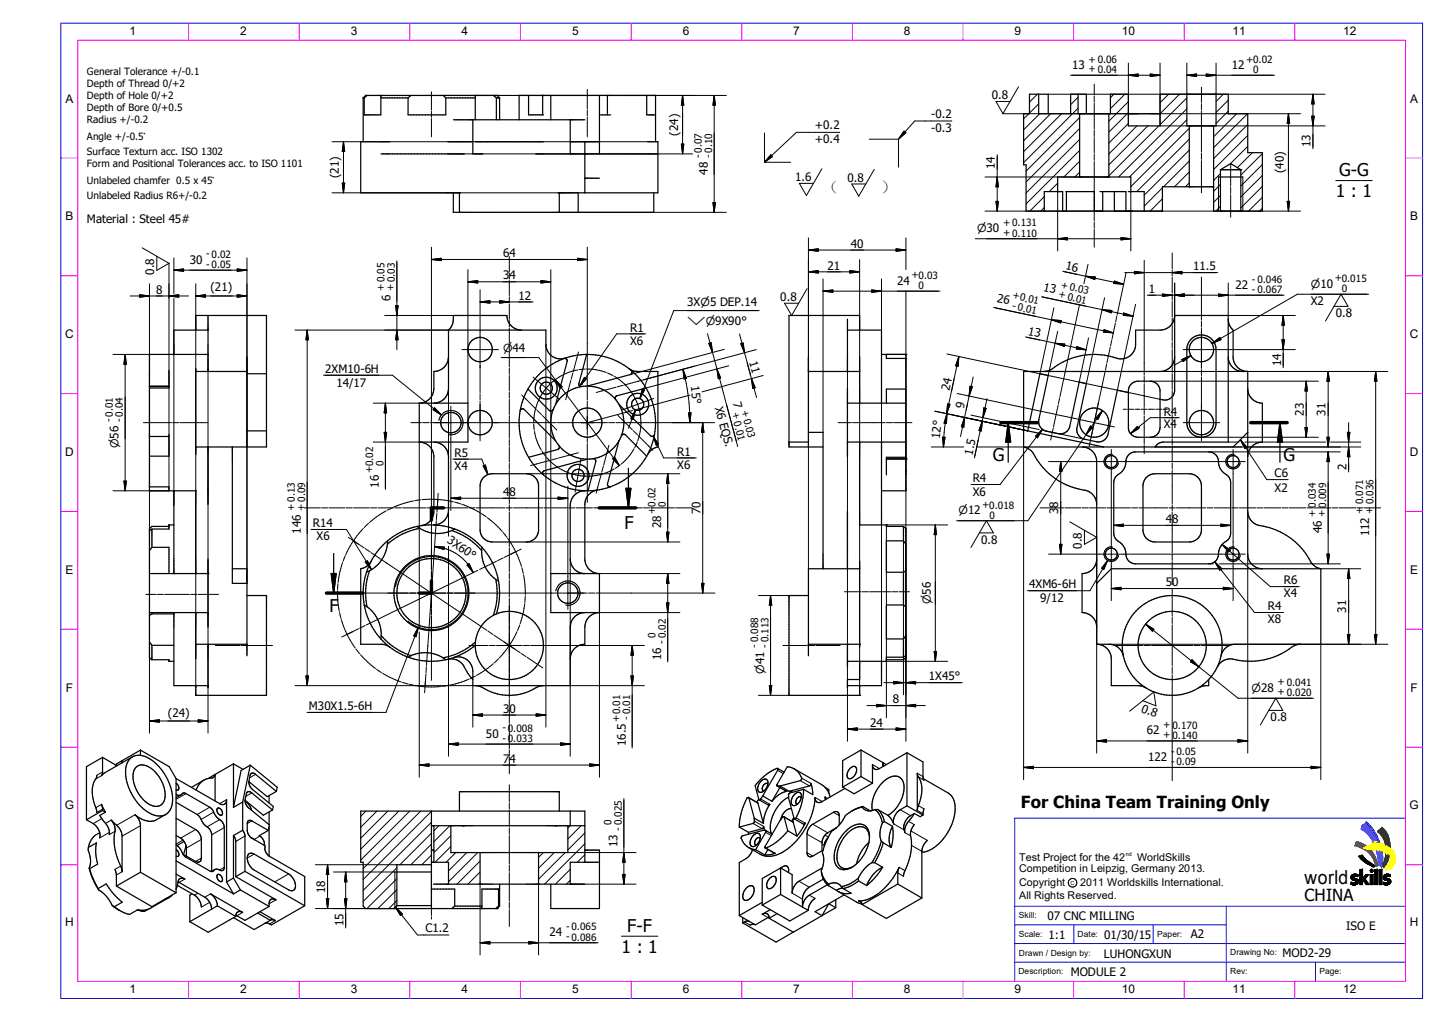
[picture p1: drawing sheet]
<svg xmlns="http://www.w3.org/2000/svg" width="420mm" height="297mm" viewBox="0 0 420 297" stroke-linecap="round" stroke-linejoin="round" font-family="sans-serif">
<defs><g id="words">
<text font-size="5.6" x="378.7" y="256.8">world</text>
<g font-size="5.1">
<text x="388.7" y="51.2">G-G</text>
<text x="387.7" y="57.3">1 : 1</text>
<text x="288.1" y="134">G</text>
<text x="372.5" y="134">G</text>
<text x="181.3" y="153.5">F</text>
<text x="95.6" y="177.7">F</text>
<text x="182.1" y="270.6">F-F</text>
<text x="180.4" y="276.7">1 : 1</text>
</g>
<g font-size="4.9">
<text x="238.6" y="56">（</text>
<text x="255.5" y="56">）</text>
</g>
<g font-size="4.8">
<text x="296.3" y="234.7">For China Team Training Only</text>
<text x="378.7" y="261.5">CHINA</text>
</g>
<g font-size="3.5">
<text x="37.6" y="10.2">1</text>
<text x="69.7" y="10.2">2</text>
<text x="101.8" y="10.2">3</text>
<text x="133.9" y="10.2">4</text>
<text x="166.1" y="10.2">5</text>
<text x="198.2" y="10.2">6</text>
<text x="230.2" y="10.2">7</text>
<text x="262.3" y="10.2">8</text>
<text x="294.5" y="10.2">9</text>
<text x="325.6" y="10.2">10</text>
<text x="357.7" y="10.2">11</text>
<text x="389.8" y="10.2">12</text>
<text x="19" y="29.8">A</text>
<text x="409.3" y="29.8">A</text>
<text x="19" y="64">B</text>
<text x="409.3" y="64">B</text>
<text x="18.9" y="98.2">C</text>
<text x="409.2" y="98.2">C</text>
<text x="18.9" y="132.2">D</text>
<text x="409.2" y="132.2">D</text>
<text x="19" y="166.6">E</text>
<text x="409.3" y="166.6">E</text>
<text x="19.1" y="200.8">F</text>
<text x="409.4" y="200.8">F</text>
<text x="18.8" y="235">G</text>
<text x="409.1" y="235">G</text>
<text x="18.9" y="268.9">H</text>
<text x="409.2" y="268.9">H</text>
<text x="37.6" y="288.4">1</text>
<text x="69.7" y="288.4">2</text>
<text x="101.8" y="288.4">3</text>
<text x="133.9" y="288.4">4</text>
<text x="166.1" y="288.4">5</text>
<text x="198.2" y="288.4">6</text>
<text x="230.3" y="288.4">7</text>
<text x="262.3" y="288.4">8</text>
<text x="294.5" y="288.4">9</text>
<text x="325.6" y="288.4">10</text>
<text x="357.7" y="288.4">11</text>
<text x="389.8" y="288.4">12</text>
</g>
<g font-size="3.4">
<text x="311.2" y="20">13</text>
<text x="357.5" y="20">12</text>
<text x="287.9" y="28.7">0.8</text>
<text x="270.3" y="34.2">-0.2</text>
<text x="196.8" y="39.4" transform="rotate(-90 196.8 39.4)">(24)</text>
<text x="236.5" y="37.5">+0.2</text>
<text x="236.5" y="41.6">+0.4</text>
<text x="270.3" y="38.3">-0.3</text>
<text x="380.4" y="42.7" transform="rotate(-90 380.4 42.7)">13</text>
<text x="98.4" y="51.7" transform="rotate(-90 98.4 51.7)">(21)</text>
<text x="205.4" y="50.7" transform="rotate(-90 205.4 50.7)">48</text>
<text x="230.8" y="52.5">1.6</text>
<text x="246" y="52.7">0.8</text>
<text x="288.8" y="49.2" transform="rotate(-90 288.8 49.2)">14</text>
<text x="372.7" y="50.3" transform="rotate(-90 372.7 50.3)">(40)</text>
<text x="25.2" y="64.7">Material : Steel 45#</text>
<text x="246.9" y="71.9">40</text>
<text x="55.1" y="76.5">30</text>
<text x="146" y="74.6">64</text>
<text x="44.8" y="79.7" transform="rotate(-90 44.8 79.7)">0.8</text>
<text x="146" y="81.1">34</text>
<text x="240.2" y="78.3">21</text>
<text x="260.4" y="82.7">24</text>
<text x="309.1" y="78.2" transform="rotate(12 309.1 78.2)">16</text>
<text x="346.3" y="78.4">11.5</text>
<text x="358.6" y="83.9">22</text>
<text x="45.3" y="85.3">8</text>
<text x="61.1" y="84.6">(21)</text>
<text x="113.3" y="87.5" transform="rotate(-90 113.3 87.5)">6</text>
<text x="150.5" y="87">12</text>
<text x="199.5" y="88.9">3Xn5 DEP.14</text>
<text x="226.5" y="87.3">0.8</text>
<text x="289.3" y="87.5" transform="rotate(12 289.3 87.5)">26</text>
<text x="302.7" y="84.4" transform="rotate(12 302.7 84.4)">13</text>
<text x="333.5" y="85.1">1</text>
<text x="380.4" y="88.6">X2</text>
<text x="387.7" y="92.2">0.8</text>
<text x="182.9" y="96.3">R1</text>
<text x="182.9" y="100.1">X6</text>
<text x="298.3" y="97.2" transform="rotate(12 298.3 97.2)">13</text>
<text x="148.8" y="102.3">44</text>
<text x="217.5" y="105.2" transform="rotate(75 217.5 105.2)">1</text>
<text x="371.8" y="106.3" transform="rotate(-90 371.8 106.3)">14</text>
<text x="94.4" y="108.2">2XM10-6H</text>
<text x="97.6" y="112.4">14/17</text>
<text x="200.5" y="112.1" transform="rotate(82 200.5 112.1)">15°</text>
<text x="275.5" y="113.5" transform="rotate(-78 275.5 113.5)">24</text>
<text x="207.5" y="118.3" transform="rotate(75 207.5 118.3)">X6 EQS.</text>
<text x="212.7" y="116.9" transform="rotate(75 212.7 116.9)">7</text>
<text x="279.7" y="118.9" transform="rotate(-78 279.7 118.9)">9</text>
<text x="337.8" y="120.7">R4</text>
<text x="337.8" y="124.4">X4</text>
<text x="378.4" y="120.7" transform="rotate(-90 378.4 120.7)">23</text>
<text x="384.8" y="120.7" transform="rotate(-90 384.8 120.7)">31</text>
<text x="272.8" y="127.5" transform="rotate(-84 272.8 127.5)">12°</text>
<text x="131.9" y="132.6">R5</text>
<text x="131.9" y="136.4">X4</text>
<text x="196.6" y="132.3">R1</text>
<text x="196.6" y="136.1">X6</text>
<text x="282.2" y="132.3" transform="rotate(-78 282.2 132.3)">1.5</text>
<text x="390.8" y="136.5" transform="rotate(-90 390.8 136.5)">2</text>
<text x="110" y="141.6" transform="rotate(-90 110 141.6)">16</text>
<text x="146" y="144">48</text>
<text x="282.4" y="140.1">R4</text>
<text x="282.4" y="143.9">X6</text>
<text x="370" y="138.3">C6</text>
<text x="370" y="142.7">X2</text>
<text x="203.3" y="149.3" transform="rotate(-90 203.3 149.3)">70</text>
<text x="307.2" y="149.3" transform="rotate(-90 307.2 149.3)">38</text>
<text x="87.3" y="154.9" transform="rotate(-90 87.3 154.9)">146</text>
<text x="90.8" y="153.1">R14</text>
<text x="191.9" y="153.4" transform="rotate(-90 191.9 153.4)">28</text>
<text x="338.4" y="151.8">48</text>
<text x="383.6" y="154.8" transform="rotate(-90 383.6 154.8)">46</text>
<text x="397.4" y="155.7" transform="rotate(-90 397.4 155.7)">112</text>
<text x="91.9" y="156.9">X6</text>
<text x="129.6" y="157.5" transform="rotate(34 129.6 157.5)">3X60°</text>
<text x="284.8" y="157.9">0.8</text>
<text x="314" y="159.3" transform="rotate(-90 314 159.3)">0.8</text>
<text x="298.7" y="170.8">4XM6-6H</text>
<text x="338.4" y="170.2">50</text>
<text x="372.6" y="169.6">R6</text>
<text x="372.6" y="173.4">X4</text>
<text x="301.9" y="174.9">9/12</text>
<text x="368" y="177.2">R4</text>
<text x="390.7" y="177.9" transform="rotate(-90 390.7 177.9)">31</text>
<text x="368" y="181">X8</text>
<text x="191.9" y="191.6" transform="rotate(-90 191.9 191.6)">16</text>
<text x="269.6" y="197.5">1X45°</text>
<text x="48.7" y="208">(24)</text>
<text x="89.6" y="206.1">M30X1.5-6H</text>
<text x="146" y="206.9">30</text>
<text x="259.2" y="204.1">8</text>
<text x="331" y="206.6" transform="rotate(22 331 206.6)">0.8</text>
<text x="368.8" y="209.5">0.8</text>
<text x="141.1" y="214.1">50</text>
<text x="252.6" y="211.1">24</text>
<text x="332.9" y="213.2">62</text>
<text x="146" y="221.5">74</text>
<text x="181.7" y="216.7" transform="rotate(-90 181.7 216.7)">16.5</text>
<text x="333.3" y="221">122</text>
<text x="179.2" y="246" transform="rotate(-90 179.2 246)">13</text>
<text x="94.4" y="259.3" transform="rotate(-90 94.4 259.3)">18</text>
<text x="99.7" y="268.9" transform="rotate(-90 99.7 268.9)">15</text>
<text x="304.1" y="267.1">07 CNC MILLING</text>
<text x="123.5" y="270.5">C1.2</text>
<text x="159.5" y="271.9">24</text>
<text x="304.3" y="272.5">1:1</text>
<text x="320.5" y="272.5">01/30/15</text>
<text x="345.6" y="272.5">A2</text>
<text x="390.7" y="270.1">ISO E</text>
<text x="320.4" y="278">LUHONGXUN</text>
<text x="372.3" y="277.8">MOD2-29</text>
<text x="310.8" y="283.4">MODULE 2</text>
</g>
<g font-size="3.2">
<text x="283.6" y="67.4">n30</text>
<text x="380.4" y="83.5">n10</text>
<text x="199.5" y="94.4">wn9X90°</text>
<text x="146" y="102.3">n</text>
<text x="34.4" y="130.1" transform="rotate(-90 34.4 130.1)">n56</text>
<text x="278.2" y="149.4">n12</text>
<text x="270.2" y="175.4" transform="rotate(-90 270.2 175.4)">n56</text>
<text x="221.8" y="195.6" transform="rotate(-90 221.8 195.6)">n41</text>
<text x="363.3" y="200.8">n28</text>
</g>
<g font-size="3.1">
<text x="295.8" y="249.9">Test Project for the 42</text>
<text x="330" y="249.9">WorldSkills</text>
<text x="295.8" y="257.2">Copyright</text>
<text x="295.8" y="253.3">Competition in Leipzig, Germany 2013.</text>
<text x="313.5" y="257.2">2011 Worldskills International.</text>
<text x="295.8" y="261.1">All Rights Reserved.</text>
</g>
<g font-size="2.9">
<text x="25.2" y="21.8">General Tolerance +/-0.1</text>
<text x="316" y="21">+ 0.04</text>
<text x="316" y="18.2">+ 0.06</text>
<text x="361.7" y="18.2">+0.02</text>
<text x="363.7" y="21.3">0</text>
<text x="25.2" y="25.3">Depth of Thread 0/+2</text>
<text x="25.2" y="28.8">Depth of Hole 0/+2</text>
<text x="25.2" y="32.3">Depth of Bore 0/+0.5</text>
<text x="25.2" y="35.8">Radius +/-0.2</text>
<text x="25.2" y="40.7">Angle +/-0.5~</text>
<text x="25.2" y="45">Surface Texturn acc. ISO 1302</text>
<text x="203.6" y="45.9" transform="rotate(-90 203.6 45.9)">- 0.07</text>
<text x="206.6" y="45.9" transform="rotate(-90 206.6 45.9)">- 0.10</text>
<text x="25.2" y="48.6">Form and Positional Tolerances acc. to ISO 1101</text>
<text x="25.2" y="53.5">Unlabeled chamfer 0.5 x 45~</text>
<text x="25.2" y="57.8">Unlabeled Radius R6+/-0.2</text>
<text x="291.1" y="65.6">+ 0.131</text>
<text x="291.1" y="68.4">+ 0.110</text>
<text x="59.9" y="77.7">- 0.05</text>
<text x="59.9" y="74.8">- 0.02</text>
<text x="264.6" y="80.9">+0.03</text>
<text x="266.6" y="83.9">0</text>
<text x="307.8" y="83.6" transform="rotate(12 307.8 83.6)">+ 0.03</text>
<text x="363.3" y="82">- 0.046</text>
<text x="387.4" y="81.7">+0.015</text>
<text x="111.5" y="84.5" transform="rotate(-90 111.5 84.5)">+ 0.05</text>
<text x="114.3" y="84.5" transform="rotate(-90 114.3 84.5)">+ 0.03</text>
<text x="293.7" y="89.7" transform="rotate(12 293.7 89.7)">- 0.01</text>
<text x="293.8" y="86.7" transform="rotate(12 293.8 86.7)">+0.01</text>
<text x="307.2" y="86.4" transform="rotate(12 307.2 86.4)">+ 0.01</text>
<text x="363.3" y="85">- 0.067</text>
<text x="389.5" y="84.8">0</text>
<text x="212.5" y="120" transform="rotate(75 212.5 120)">+ 0.01</text>
<text x="215.2" y="119.3" transform="rotate(75 215.2 119.3)">+ 0.03</text>
<text x="32.6" y="122.6" transform="rotate(-90 32.6 122.6)">- 0.01</text>
<text x="35.5" y="122.6" transform="rotate(-90 35.5 122.6)">- 0.04</text>
<text x="108.2" y="137.4" transform="rotate(-90 108.2 137.4)">+0.02</text>
<text x="111.3" y="135.4" transform="rotate(-90 111.3 135.4)">0</text>
<text x="85.5" y="148.3" transform="rotate(-90 85.5 148.3)">+ 0.13</text>
<text x="88.4" y="148.3" transform="rotate(-90 88.4 148.3)">+ 0.09</text>
<text x="190.1" y="149.2" transform="rotate(-90 190.1 149.2)">+</text>
<text x="190.2" y="147.2" transform="rotate(-90 190.2 147.2)">0.02</text>
<text x="193.2" y="147.2" transform="rotate(-90 193.2 147.2)">0</text>
<text x="285.1" y="147.5">+0.018</text>
<text x="381.8" y="150" transform="rotate(-90 381.8 150)">+</text>
<text x="381.9" y="147.4" transform="rotate(-90 381.9 147.4)">0.034</text>
<text x="384.6" y="150" transform="rotate(-90 384.6 150)">+</text>
<text x="384.9" y="147.4" transform="rotate(-90 384.9 147.4)">0.009</text>
<text x="395.6" y="149.1" transform="rotate(-90 395.6 149.1)">+ 0.071</text>
<text x="398.4" y="149.1" transform="rotate(-90 398.4 149.1)">+</text>
<text x="398.7" y="146.4" transform="rotate(-90 398.7 146.4)">0.036</text>
<text x="287.2" y="150.6">0</text>
<text x="190.3" y="185.3" transform="rotate(-90 190.3 185.3)">0</text>
<text x="193.1" y="186.9" transform="rotate(-90 193.1 186.9)">- 0.02</text>
<text x="219.9" y="188" transform="rotate(-90 219.9 188)">- 0.088</text>
<text x="222.9" y="188" transform="rotate(-90 222.9 188)">- 0.113</text>
<text x="370.8" y="201.8">+ 0.020</text>
<text x="370.8" y="199">+ 0.041</text>
<text x="179.8" y="209.5" transform="rotate(-90 179.8 209.5)">+0.01</text>
<text x="182.8" y="209" transform="rotate(-90 182.8 209)">- 0.01</text>
<text x="145.8" y="215.3">- 0.033</text>
<text x="145.8" y="212.3">- 0.008</text>
<text x="337.7" y="214.2">+</text>
<text x="337.7" y="211.4">+</text>
<text x="340.3" y="214.5">0.140</text>
<text x="340.3" y="211.5">0.170</text>
<text x="339.9" y="219.1">-</text>
<text x="341.5" y="219.2">0.05</text>
<text x="339.9" y="222.1">-</text>
<text x="341.5" y="222.2">0.09</text>
<text x="177.5" y="239.6" transform="rotate(-90 177.5 239.6)">0</text>
<text x="180.4" y="241.2" transform="rotate(-90 180.4 241.2)">- 0.025</text>
<text x="164.3" y="273">- 0.086</text>
<text x="164.3" y="270">- 0.065</text>
</g>
<g font-size="2.5">
<text x="295.7" y="266.6">Skill:</text>
<text x="295.7" y="272">Scale:</text>
<text x="312.8" y="272">Date:</text>
<text x="335.9" y="272">Paper:</text>
<text x="295.7" y="277.5">Drawn / Design by:</text>
<text x="357.1" y="277.4">Drawing No:</text>
<text x="295.6" y="282.8">Description:</text>
<text x="357.1" y="282.8">Rev:</text>
<text x="382.9" y="282.8">Page:</text>
</g>
<g font-size="1.6">
<text x="326.7" y="248.4">nd</text>
<text x="310.7" y="256.9">C</text>
</g>
</g></defs>
<g fill="none" stroke="#000" stroke-width=".36">
<path d="M105.4 28.4l.7-.7h38.2l.7 .7M105.4 28.4v12.7M105.4 28.4h.3M105.7 28.4v5h4.8v-5M106.6 27.7l-.9 .7M110.5 28.4h7.9M110.6 27.7l-.1 .7M118.4 28.4v5h11v-5M119.3 27.7l-.9 .7M128.6 27.7l.8 .7M129.4 28.4h8.5M131.6 34.8h38.1"/>
<path d="M137.2 34.8v9.9h3M138 27.7l-.1 7.1M143.2 27.7l.9 .7M144.1 28.4v6.4M144.1 28.4h.9M145 28.4v6.4M150.7 34.8v-7.1h39.6v13.4M153.4 27.7v5.7h4.4M157.5 27.7v5.7M159.9 27.7v7.1M165.5 34.8v9.9M174 27.7v17"/>
<path d="M174 33.4h3.2M176.3 27.7v5.7M187.7 27.7v5.7h2.3M301.5 27.4v5.6h9.2v-5.6h4.6v5.6M304.2 33v-5.6h-5.4v5.6h-1.7v14.9h.7v13.4h22.3v-5.7M312.9 27.4v5.6h9.4v-5.6h5.2v9.2h9.2v-9.2h19.8v5.6h5.7v11.3h4.2v17h-14.2v-24.7M313.4 33v18.4M321.8 33v18.4M327.5 33h9.2M344.5 27.4v9.2h8.5v-9.2M345.2 36.6v17.6M110.6 44.7h24.2"/>
<path d="M113.2 41.1h-8.5v14.9h29M129.9 41.1h7.3M131.6 56v5.6h58.2v-5.6M133.3 56v5.6M137.9 41.1h19.8M155.5 44.7h35.5M162.3 56v5.6M165.5 41.1h8.5M167.8 56v5.6M169.7 41.1v14.9M169.7 51.7h4.3M188 41.1h3v14.9h-29"/>
<path d="M307 55.6v-4.2h21.2v4.2M309.3 55.6h8.3v5.7M309.5 55.6v5.7M319.3 55.6h7.5v5.7M323.4 55.6v5.7M327.5 55.6h4.6v5.7M352.2 54.2h-14.8v7.1h-13.9M353.7 51.4h7M354.2 49.3v12M354.2 49.3l3-1.8 2.9 1.8M354.2 49.3h5.9M360.1 49.3v12"/>
<path d="M303.1 61.3v-5.7h5.3v5.7M56.8 95.8v-4.2h20.5v38.2h-20.5M60.4 95.8h-9.9v7.1M60.4 91.6v16.3M130.2 95.8h28.2v4.2a4.2 4.2 0 0 0 5.7 4M130.2 95.8v17a4.3 4.3 0 0 1-4.3 4.2M130.2 95.8a4.7 4.7 0 0 0 1.4-4.2h15.5a4.3 4.3 0 0 0 4.3 4.2M246 95.8h9.9v21.2M246 92.7v15.2M249.5 95.8v-4.2h-20.5v38.2h9.9M340.9 91.6a4.3 4.3 0 0 1-4.2 4.2h-7.1v4.2a4.3 4.3 0 0 1-6.4 3.7 20.3 20.3 0 0 0-18.3 3.7l-1.9 .5M340.9 91.6h15.6v36.7h-18.8a2.79 2.79 0 0 0-2.4 1.5"/>
<path d="M340.9 91.6v21.7a2.97 2.97 0 0 1-4.2 2.6M345.7 98.5a4.2 4.2 0 0 1 4.6-.9 4.2 4.2 0 0 1 2.7 3.9v21.2a4.2 4.2 0 0 1-4.3 4.3 4.2 4.2 0 0 1-4.2-4.3v-21.2a4.4 4.4 0 0 1 1.2-3zM356.5 92.7a4.4 4.4 0 0 0 1.4 3.1v8.2a4.3 4.3 0 0 0 4.3 3.9M43.4 112.2h5.6M43.4 112.1h5.6M49 107.5v5.2h-5.6M56.8 107.9h14.9M56.8 107v25M60.4 102.9h-17v39.6h13.4M71.7 103.6v26.2M71.7 108.5h5.6M121.7 117h14.1v11.3h-14.1"/>
<path d="M121.7 117v11.3M130.2 103.6a4.3 4.3 0 0 1-4.3 4.3v4.9a4.3 4.3 0 0 1-4.2 4.2M151 119.3a.69 .69 0 0 1 .5-.6 .69 .69 0 0 1 .7 .2l9.1 9.1M151 119.3a19.7 19.7 0 0 0 2.4 13.5M153.2 113l6.2 6.2a.69 .69 0 0 0 1.2-.3M153.2 113a18.6 18.6 0 0 0-2.2 6.3M160.6 118.9a10.6 10.6 0 0 0 .7 9.1M161.3 117.4l-.7 1.5M163.7 104.1a.73 .73 0 0 1 .9 .9l-3.3 12.4M163.7 104.1a19.8 19.8 0 0 0-10.5 8.9M168.8 112.2a10.7 10.7 0 0 0-7.5 5.2M170.3 102.9l-2.3 8.5a.69 .69 0 0 0 .8 .8"/>
<path d="M170.3 102.9a20.7 20.7 0 0 0-6.6 1.2M170.3 102.9a19.9 19.9 0 0 1 12.2 4.1M170.4 112.1l-1.6 .1M170.4 112.1a10.6 10.6 0 0 1 8.3 3.9M178.7 116l.9 1.4M179.6 117.4l9.3 9.2a.73 .73 0 0 0 1.1-.5M179.6 117.4a10.6 10.6 0 0 1 .8 9.1M182.5 107l.7 .5M182.5 107l1 .6 1.2 .2 6.3 .1v21.9a4.1 4.1 0 0 0-3 2.2M183.2 107.5a.72 .72 0 0 1-.3 1.3l-12.5 3.3M183.2 107.5a20.4 20.4 0 0 1 4.3 5.2M187.5 112.7l-8.4 2.2a.69 .69 0 0 0-.4 1.1"/>
<path d="M187.5 112.7a19.9 19.9 0 0 1 2.5 13.4M234.6 107.9h14.9M234.6 103.6v26.2M246 117h16.9M246 112.8v19.8M249.5 103.6v13.4M255.9 102.9h7v39.6h-7M257.3 104.1h5.6M257.3 102.9v1.2M262.9 113h-5.6v4M327.5 114l-3.2-.7-2.7 12.8a2.83 2.83 0 0 1-3.4 2.1l-3.4-.7a2.78 2.78 0 0 1-2.2-3.3l2.7-12.8-2.1-.5-2.7 12.8a2.87 2.87 0 0 1-3.3 2.2l-3.5-.7a2.82 2.82 0 0 1-2.2-3.4l2.7-12.8-2.4-.5-3.5 16.6 22 4.7M328.4 111.4l1.6-.7h3.9a2.85 2.85 0 0 1 2.8 2.8v10.6a2.85 2.85 0 0 1-2.8 2.9h-3.6a2.81 2.81 0 0 1-2.8-2.9v-10.6l.3-1.3z"/>
<path d="M340.9 103.6a4.3 4.3 0 0 1-4.2 4.3h-39.6v21.9M356.5 103.6a4.3 4.3 0 0 0 4.2 4.3h1.5M362.2 107.9v53.4a4.3 4.3 0 0 0 4.2 3.8M362.2 113.2a4.3 4.3 0 0 0 4.2 3.8v11.3a4.3 4.3 0 0 0-4.2 3.9M43.4 126.7h5.6M49 126.1v6.3h-5.6M60.4 129.8v16.7M67.4 129.8v39.6h4.3M71.7 125.1h5.6M121.7 128.3a4.3 4.3 0 0 1 4.2 4.3v15.8a4.3 4.3 0 0 1-3.2 4.1M125.9 128.3a4.3 4.3 0 0 1 4.3 4.3v15.6a4.3 4.3 0 0 1-4.4 4.2M140.3 138.7a3.5 3.5 0 0 1 2.6-1.2h9.9a3.6 3.6 0 0 1 3.5 3.2v13.5a3.6 3.6 0 0 1-3.5 3.2h-9.9a3.5 3.5 0 0 1-3.6-3.6v-12.7l.3-1.4z"/>
<path d="M153.4 132.8a19.7 19.7 0 0 0 4.4 5.1M157.8 137.9a19.8 19.8 0 0 0 12 4.6M161.3 128l.9 1.4M162.2 129.4a.74 .74 0 0 1-.4 1.1l-8.4 2.3M162.2 129.4a10.5 10.5 0 0 0 9.9 3.8M170.5 133.3l-12.5 3.4a.69 .69 0 0 0-.5 .5 .69 .69 0 0 0 .3 .7M172.1 133.2a.73 .73 0 0 1 .8 .9l-2.2 8.4M179.7 128l-3.4 12.5a.71 .71 0 0 0 .9 .8M179.7 128a10.6 10.6 0 0 1-7.6 5.2M180.4 126.5a.71 .71 0 0 1 1.1-.2l6.2 6.1M180.4 126.5l-.7 1.5M182.4 135.9v11.5"/>
<path d="M187.7 132.4a19.9 19.9 0 0 1-10.5 8.9M190 126.1l-.9 3.3-1.4 3M229 128.3h5.6M234.6 125.5h4.3v39.6M246 128.3h16.9M249.5 128.3v24.3M255.9 128.3v24.1M257.3 133.2h5.6M257.3 133.3h5.6M262.9 132.8h-5.6v5.1M292.6 122.7l.7 5.6h-1.4zM292.6 122.7v11.5"/>
<path d="M297.1 129.8a4.5 4.5 0 0 1 3.4 2.9 20.1 20.1 0 0 0 15 9.8 4.3 4.3 0 0 1 2.8 4M314.1 129.8a4.2 4.2 0 0 1 4.2 4.2v53M327.5 132.1l.8-.6 1.3-.3h21.2a3.1 3.1 0 0 1 2.9 3.6 5.7 5.7 0 0 0 2.8 3.5l.5 .9 .2 .9v14.7a3.3 3.3 0 0 1-2.1 2.9 5 5 0 0 0-1.5 3.8 2.81 2.81 0 0 1-2.8 2.2h-21.2a3 3 0 0 1-2.9-3.6 5.7 5.7 0 0 0-2.8-3.5l-.6-1.5v-15.3a3.6 3.6 0 0 1 2-2.6 5.6 5.6 0 0 0 1.7-4.2zM332.6 138.7a3.6 3.6 0 0 1 2.7-1.2h9.9a3.5 3.5 0 0 1 3.5 3.6v12.7a3.5 3.5 0 0 1-3.5 3.6h-9.9a3.6 3.6 0 0 1-3.6-3.2v-13.5l.4-1zM362.2 125.5l-4.3 4.3h-60.8M371.5 122.7l.7 5.6h-1.4zM371.5 122.7v11.5M43.4 141.4h5.6M44.1 158.9h4.9v7.6M44.1 153.6v5.3M44.1 158.9l-.7 1M44.1 153.6l-.7 .4"/>
<path d="M49 152.8h-4.9l-.7 .6v37.6l.7 .5M49 141.3v1.2M50.5 152.4h-1.5v1.2h-4.9M50.5 142.5v24M56.8 142.3v24.2M112.4 158a10 10 0 0 1-5.1 7.7M112.5 157a19.6 19.6 0 0 0-6.1 9.1M112.5 157l-.1 1M121 152.8a19.9 19.9 0 0 0-8.5 4.2M121 152.8l.8 .6M121.8 153.4a18.9 18.9 0 0 0-9.4 4.6M121.8 153.4a9.9 9.9 0 0 0 9.3 .6"/>
<path d="M122.7 152.6a19.8 19.8 0 0 1 9.3 1M122.7 152.5l-.4 .1M122.7 152.6l-1.7 .2M131.1 154a19 19 0 0 1 8.7 5.9M132 153.6a19.6 19.6 0 0 1 7.9 5.3M132 153.6l-.9 .4M139.8 159.9a9.9 9.9 0 0 0 4.1 8.3M139.9 158.9a19.6 19.6 0 0 1 4.8 9.9M139.9 158.9l-.1 1M170.7 142.5a4.4 4.4 0 0 0-5 3l-.2 1.2v15.6a4.3 4.3 0 0 0 3.8 4.2M173.4 142.3a4.2 4.2 0 0 0-3.7 4.2v15.8a4.3 4.3 0 0 0 3.9 4.2M177.2 141.3a19.1 19.1 0 0 1-6.5 1.2"/>
<path d="M181.7 141.8h1.4l-.7 5.6zM246 148.4v16.7M249.5 152.4h7.8v.4h4.9M262.2 152.8l.7 .6v37.6l-.7 .5h-4.9M262.2 157h-4.9v9.1h4.9M262.2 157l.7 1M262.2 152.8v4.2M362.2 148.8a4.5 4.5 0 0 0 4.4 4 20.2 20.2 0 0 1 14.2 10.8 4.1 4.1 0 0 0 2.6 1.5M43.4 166.5h17M43.4 177.9h17M44.1 178.2h6.4M44.1 177.9v.3"/>
<path d="M44.1 178.2l-.7 .5M50.5 177.9v21.2h9.9M56.8 177.9v13.4M60.4 162.3v19.8M67.4 165.1h4.3v25.3M71.7 172.9h5.6v29h-20.5v-2.8M96.1 166.5h1.5l-.7 5.7zM96.9 160.7v11.5M105.7 175.6a20.3 20.3 0 0 0 4.8 9.9M105.7 175.6l.9 .6M106.4 166.1a19.3 19.3 0 0 0-.7 9.5M106.6 176.2a10 10 0 0 1 4 8.3"/>
<path d="M107.3 165.7a19 19 0 0 0-.7 10.5M107.3 165.7l-.9 .4M107.7 162.9a4.3 4.3 0 0 1-3 2.2v21.9h6.3l1.1 .3 1.1 .6M143.2 178.7a9.8 9.8 0 0 0-5.2 7.7M143.9 168.2a19.3 19.3 0 0 1-.7 10.5M143.9 168.2l.8 .6M144.1 178.2a9.9 9.9 0 0 1 13.4 7 9.9 9.9 0 0 1-9 12.1 9.9 9.9 0 0 1-10.5-10.9M144.1 178.2l-.9 .5M144.7 168.8a19.9 19.9 0 0 1-.6 9.4M159.9 166.5h14.1v11.4h-14.1zM169.7 177.9a4.3 4.3 0 0 0-4.2 4.2v17h-28.3v-4.1a4.2 4.2 0 0 0-5.6-4.1M174 177.9a4.2 4.2 0 0 0-4.3 4.2v4.9a4.3 4.3 0 0 0-4.2 4.3"/>
<path d="M234.6 172.9h-5.6v29h20.5v-2.8M249.5 165.1h-14.9v25.3M249.5 162.9v25M262.2 175.6h-4.9v9.9h4.9M262.2 175.6l.7 .6M262.2 166.1v9.5M262.9 165.7l-.7 .4M318.3 162.3a4.2 4.2 0 0 1-4.2 4.2v11.4a4.2 4.2 0 0 1 4.2 4.2M383.4 165.1v21.9h-24.9a4.2 4.2 0 0 0-4.1 3.4M383.4 165.1h-60.8l-4.3 4.3M43.4 186.4l.7 1M44.1 191.5h4.9v.5h1.5"/>
<path d="M44.1 187.4h6.4M44.1 187.4v4.1M56.8 187h14.9M60.4 187v12.7M110.5 185.5a20.1 20.1 0 0 0 7.9 5.3M110.6 184.5a19 19 0 0 0 8.7 5.9M110.6 184.5l-.1 1M118.4 190.8a19.7 19.7 0 0 0 11 .7M119.3 190.4a9.8 9.8 0 0 1 9.3 .6M119.3 190.4l-.9 .4M128.6 191l.8 .5M129.9 191.4a4.4 4.4 0 0 1 5.2 2.9l2.1 3"/>
<path d="M137.9 199.1a6.4 6.4 0 0 1 3.6 1.3 14.9 14.9 0 0 0 14.7-1.1l1.5-.2M137.9 187.4a20 20 0 0 1-8.5 4.1M138 186.4a19.5 19.5 0 0 1-9.4 4.6M234.6 187h14.9M246 187v6.7M249.5 192v5.3h-3.5v2.4M255.9 192v7.1h-9.9M262.2 190.8h-4.9v1.2h-11.3M262.2 185.5v5.3M262.9 190.4l-.7 .4M262.9 184.5l-.7 1M318.3 187h3.6a4.3 4.3 0 0 1 4.2 3.4"/>
<path d="M318.3 187a4.3 4.3 0 0 1 4.3 4.3v7.8h7.7l1.2 .1 1.1 .5M350.8 197.3v1.8l-1.8 .1-1.1 .5M377.1 187l-1.5 .5a20.7 20.7 0 0 1-18.3 3.8 4.3 4.3 0 0 0-4 2.4M29.8 219.9l4.3 2.4M29.8 219.9l-4.7 2.7v15.4M38.3 219.8a6.3 6.3 0 0 0-1.6 6.9 13.7 13.7 0 0 0 8.7 10.1 3.9 3.9 0 0 0 4.7-4.3 14 14 0 0 0-8.7-13.1l-1.7-.1-1.1 .3-8.1 4.7-1 .9 .3-.8v-4.5M40.8 217.8l8.3 4.8 2 3.4M40.8 217.8v1.5M40.8 217.8l-5.4 3.1M249.9 217.8l-5.3 3v7.7M249.9 217.8l6.3 3.6M249.9 217.8v7.7"/>
<path d="M263.2 218.5v15.5M263.2 218.5l-8 4.6a1.23 1.23 0 0 1-1.4 .2 1.23 1.23 0 0 1-.6-1.3v5.4M263.2 218.5l4.7 2.7v4.3l.3 1M25.1 238l2 1.1a4.1 4.1 0 0 1 1.8 4.2M28.1 225.1v.5a8.4 8.4 0 0 0-.5 8.3l.5 2M29.8 235.3l-.3-1.8 1.1 2.3M29.8 235.3l-4.7 2.7M29.8 235.3l.8 .5M30.6 235.8l-1.6 1 2.3 3.3 .4 1.2v1M35.4 220.9v.6M35.4 220.9l-1.6 .9v.4M35.4 221.1l-.1 .4"/>
<path d="M39.3 222.9a3.2 3.2 0 0 1 4.5 .2 9.7 9.7 0 0 1 3.9 9.3 2.81 2.81 0 0 1-4.6 1 9.6 9.6 0 0 1-4.3-9.6zM48.1 236.5l-2.7 1.5a5.6 5.6 0 0 1-6.2-1.4l1.1 1.4 .5 1.5v13.7M51.1 237.6l5.9 3.4 .8 .8 .4 .8 .2 1.1v5.4a1.03 1.03 0 0 1-.5 1.1 1.03 1.03 0 0 1-1.1-.1l-3.7-2.1M51.1 226v33.2M51.1 226l12.7 7.3a1.19 1.19 0 0 0 1.3 .2 1.19 1.19 0 0 0 .7-1.1M51.1 227.4l.7 .7a.69 .69 0 0 1 .2 .8 .69 .69 0 0 1-.7 .5l-.2-.1M51.1 230.7a1.51 1.51 0 0 0 2.1-.5l.8 .2 6.9 4 .7 .7a7.2 7.2 0 0 0 2.9 3.5l.6 1.7v11.5a.88 .88 0 0 1-.5 1 .88 .88 0 0 1-1.1-.3 1.53 1.53 0 0 0-1.9 .5h-.1M51.1 232.9l6.1 3.6 .8 .7a7.2 7.2 0 0 0 2.8 3.5l.6 1.7v10.6M52.5 230.8l-1.4 .8M56.9 229.4a5 5 0 0 1 4.9-3.6l.4-.3 .2-.7v7.8M59.2 226.5l-3.7 2.1M63.1 234.7a1.19 1.19 0 0 1 1.3 .6 1.19 1.19 0 0 1-.2 1.4l-.6-.2-.5-.7z"/>
<path d="M65.8 232.2v23.9M67.8 221.8l2.7 1.6M67.8 221.8v12.6M67.8 221.8l-7.1 4.1M70.4 232.8l-2.6 1.6M70.4 232.8v8.3M71.1 232.6l1.3 1.2 .6 1.5M71.1 232.6l.3 1 .6 .8 6.2 5.1-.3 1.6M71.1 232.3l5.3 4.4 2.7-1.5M71.1 232.4l.4-1.9a.85 .85 0 0 1 .7-.7 .85 .85 0 0 1 .9 .4l6 5M71.1 232.4v.2M72.2 226.9l5.3 4.4 2.7-1.5"/>
<path d="M72.6 222.2l-2.6 1.5-2.2 10.7M72.6 222.2l-2.2 10.6M72.6 222.2l7.9 6.4-.3 1.2M78.1 231v2.2M78.1 235.7v3.8M80.2 229.8l-6-5a.89 .89 0 0 0-.9-.4 .89 .89 0 0 0-.7 .7l-.4 2.1 .4 1.2 .7 .8 6 4.9-.2 1.1M125.2 239.7h44.5M125.2 235.5v28.3M125.9 239.7v10.6M130.9 239.7v7.8h33.9v-7.8M133.3 235.5v-5.6h29v5.6M165.5 235.5v4.2"/>
<path d="M217.2 231.5l-.4 .3a18.9 18.9 0 0 0-2.2 8.3M217.2 231.5l1.7 6M217.2 231.5l2.8 1.6 1.6 6M218.9 237.5a1.19 1.19 0 0 1-.3 1.6l-4 1M218.9 237.5l2.7 1.6M220.2 232l-.5 .9M220.3 232.2l2.7 1.5 .4-.2a10.2 10.2 0 0 0-1.8 5.6M220.9 226.8a1.11 1.11 0 0 1 1.6-.5 1.11 1.11 0 0 1 .3 1.6 2.46 2.46 0 0 1-2.4 2.1 2.33 2.33 0 0 1 .5-3.2zM221.4 231.1l-.8 1.1h-.3M221.4 231.1l2.7 1.5M222.9 227.7a.86 .86 0 0 0-1-.1 .86 .86 0 0 0-.5 .8 .71 .71 0 0 0-.2 .7 .71 .71 0 0 0 .6 .5M225.6 228.2l2.8 1.5a7.6 7.6 0 0 0-4.3 2.9"/>
<path d="M225.7 223.1h-.2a15.2 15.2 0 0 0-6.3 5l1.1 4.1M225.7 223.1v.6l-4.3 7.4M225.7 223.1l1.9 1.1M226.4 228.7l-2.3 3.9M226.4 228.2h-.8M226.4 228.2l2.7 1.5M227.5 237.1l2.7 1.6 1.1 4.1M228.9 231.4a10.5 10.5 0 0 0-5.1 10.3l.1 .4M229.1 229.7l.9 .3M229.7 234.8a3.6 3.6 0 0 0-3.1 3.1M230.4 237.3l-.6 1.1M230.5 237.6l-.6 .9"/>
<path d="M230.5 223.2a4 4 0 0 1 2.1 3.1l-.3 .4-5.9 1.5M230.5 223.2l-2-.6-2.9 5.1v.5M230.5 223.2l8 4.6a5.6 5.6 0 0 1 2.4 3.6M230.6 237.8l2.6 1.5 .5-.3-2.4 3.8M230.7 230.6a1.11 1.11 0 0 1 1.5-.4 1.11 1.11 0 0 1 .3 1.6l-.4 1a1.4 1.4 0 0 1-2.3 .7 2.91 2.91 0 0 1 .9-2.9zM232.6 231.6a.86 .86 0 0 0-1-.2 .86 .86 0 0 0-.5 .8 .69 .69 0 0 0-.2 .7 .69 .69 0 0 0 .6 .5M233.2 229.2a16.3 16.3 0 0 1-2.5 8.6h-.1M233.2 229.2l-4 1.1a1.27 1.27 0 0 0-.3 1.5l1.7 6M233.2 229.2l2.7 1.5-.5-3.3-.4 .7-5.9 1.6M239.5 228.6l1.1 .6v1.1M239.7 232.1l-.2-.7v.8M243.6 239.5v-2.7a1.02 1.02 0 0 0-.5-1.1 1.02 1.02 0 0 0-1.2 .1l-6.2 3.6-1 1.1-.5 1.7v5.4a1.03 1.03 0 0 0 .5 1.1 1.03 1.03 0 0 0 1.2-.2l3-1.7"/>
<path d="M245.2 228.9l-6.6 3.8a1.23 1.23 0 0 1-1.5 .2 1.23 1.23 0 0 1-.5-1.4 20.1 20.1 0 0 1-10.8 16.6 6 6 0 0 1-5.2-.1l-3.3-1.9M246.7 223.1a1.01 1.01 0 0 1 1.1-.6 1.01 1.01 0 0 1 .8 .9 2.27 2.27 0 0 1-2.4 2.6 2.21 2.21 0 0 1 .5-2.9zM249.9 225.5l3.3 1.9M249.9 225.5l-5.3 3M250.3 234.3a2.46 2.46 0 0 0 2.9 1M250.3 234.3a9 9 0 0 0-5.1 2.9l-1.1 1.7-1.3 1.4M250.4 234.1l2.3 1.3M250.4 234.1l-1.4 .5-1.8 .9M250.4 234.1l-.1 .2M253.2 235.3a9.4 9.4 0 0 1 6.1-9.9 2.72 2.72 0 0 1 3.1 3.1 10.2 10.2 0 0 1-4.7 8.2M253.2 227.4l-5.3 3.1-3.3-2M253.9 235.1l-.7 .2"/>
<path d="M253.9 235.1a5.9 5.9 0 0 1 2.2 3.8M254.7 235l3 1.7M254.7 235a5.7 5.7 0 0 1 2 3.5M254.7 235l-.8 .1M256.1 238.9l-.6 1.8a5.4 5.4 0 0 0 .3 3.5M256.2 221.4l1.1 .6M256.2 221.4l.3 1M256.2 221.4v1.2M256.7 238.5l2.3 1.4M256.7 238.5l-.6 .4M259 239.9a14 14 0 0 1-.3 6.2M259 239.9l-.5 1.4a5.7 5.7 0 0 0 .2 4.8"/>
<path d="M263.2 234l-2.1 1.2-.9 .9a3.7 3.7 0 0 0-.8 3.1l-.6-1.2-1.1-1.3M263.2 234l4.7 2.6M263.4 237.6l2-1.4-2.2 3a3.7 3.7 0 0 0-.6 2.5 3.8 3.8 0 0 1 .8-4.1zM265.4 239.4l-.6 .8a4.1 4.1 0 0 0-.3 3.6 20.5 20.5 0 0 1-2.2 10.1l-.1 .5M265.4 236.2l1.7 .9 .8-.5M266.2 224.7l.1 .3a7.9 7.9 0 0 1 .8 7.2l-.9 2.8M266.2 224.5v10.8M268 226.1l7.2 4.2a5.6 5.6 0 0 1 1.9 6.1 14.4 14.4 0 0 1-8.2 10.8l-1.3 .3M268.2 234.9l-.3 1.7M25.7 246.1l2.3-1.4a12.6 12.6 0 0 0 .3 6.2l-2.3 1.3M25.7 246.1l-.1 .7 .5 1.8a5.4 5.4 0 0 1-.2 3.5M25.9 252.1a19.9 19.9 0 0 0 2.7 6.3"/>
<path d="M25.9 252.1l.1 .1M26 252.2a22.5 22.5 0 0 0 2.5 5.8M28.5 258l2.3-1.4a19.8 19.8 0 0 0 4.7 5.3l-2.4 1.4M28.5 258l.1 .4M28.6 258.4l2.1 1.6 1.9 2.9M28.9 241.8l-1.3 .7a5.9 5.9 0 0 0-1.9 3.6M33.4 252.4l.4 1.7v3.2M33.8 257.3l10.3 5.9 7-4M35.4 252.8v-.2a23 23 0 0 1-2.3-9.6 4.8 4.8 0 0 0-.6-4.6l-.2-.3 2.2 2.2 .8 1.6 .1 11.2M40.8 253.2l-7 4.1M40.8 253.2l10.3 6M50 259.8l-1 .8"/>
<path d="M51.1 242.6l1.3 .7a3.6 3.6 0 0 1 1.7 2.9v2.4M51.1 249.9l16.7 9.6M51.1 253.8l2.5 1.4a1.2 1.2 0 0 0-1.2-.2 1.2 1.2 0 0 0-.7 1.1M51.1 246.7l.7 .7a.66 .66 0 0 1 .2 .9 .66 .66 0 0 1-.9 .3M51.1 245.3l1.1 1 .9 1.7 .7 .8 7.7 4.2M51.5 257.1l5.4 3.2a4.5 4.5 0 0 1 1.5 3.1M51.7 256l8.2 4.8 1.2 1.6 .3 1.5M51.7 256.1l-.6 2M53.4 244.3l-2 1.2M54 245.5l-.7 2.6M54.1 248.5h.1M55.8 259.5l-.7 .4v7.7"/>
<path d="M62.4 252.5l-1 .5M63.2 253.9a1.24 1.24 0 0 1 1.2 .7 1.24 1.24 0 0 1-.2 1.4 1.42 1.42 0 0 1-1-2.1zM65.8 256.1l2 3.4M67.8 242.6v12.3M67.8 242.6l.6 1.4v10.5M67.8 254.9l-2 1.2M67.8 254.9l2 3.5M68.4 254.5l11.7 6.7a1.2 1.2 0 0 0-1.3-.2 1.2 1.2 0 0 0-.7 1.1v1.1M69.8 258.4l8.3 4.8M69.8 258.4l-2 1.1M70.4 241.1l.7 1.4v10.5M70.4 241.1l-2.6 1.5"/>
<path d="M71.1 253l-2.7 1.5M71.1 253l17.3 10M72.1 248a1.34 1.34 0 0 1 1.7 0l10 5.7a3.7 3.7 0 0 1 1.6 4.6 1.25 1.25 0 0 1-1.6 0l-10-5.7a3.7 3.7 0 0 1-1.7-4.6zM72.9 243.2l1.1 .6M72.9 243.2l4.1 2.4a2.76 2.76 0 0 0 1.2 3l10.2 5.9v8.5M77.9 241.1l-2.7 1.5a2.92 2.92 0 0 1 1.6 2.9M77.9 241.1l-4.8-2.8a.83 .83 0 0 0-1 0 .83 .83 0 0 0-.3 .8l.1 2.7 1 1.4M78.1 240.1v8.4M114.6 253.2h10.6M125.2 250.3h5v6.4M125.2 251.1h-10v11.8M125.2 246.8h.7"/>
<path d="M125.2 258.1h6.8v5M125.8 256.7h43.9M139.3 247.5v9.2M145 256.7v6.4M156.3 247.5v9.2M169.7 246.8h4.3v17h-14.1v-7.1M169.7 250.3v-14.8h-65v14.8h.7v12.8l.7 .7h38.2l.7-.7M174 250.3h-8.5v6.4M214.6 240.1l2.6 1.6M216.4 258a1.36 1.36 0 0 1 2.4-.3 3.1 3.1 0 0 1-2.5 3.7 2.01 2.01 0 0 1 0-3.1zM217.2 241.7l.1 .5M217.3 246.1l2 .6"/>
<path d="M218.4 246.7l-1.2 2-2.6 1.7v15.4M218.5 242.7a1.14 1.14 0 0 1 1.1-.8 1.14 1.14 0 0 1 1.1 .8 2.87 2.87 0 0 1-2.3 3.1 1.37 1.37 0 0 1-.5-2.1zM219.3 246.7l2.7 1.5M220.6 243.5a.88 .88 0 0 0-.9-.2 .88 .88 0 0 0-.5 .8 .72 .72 0 0 0-.2 .7 .72 .72 0 0 0 .6 .5M222 241.1l-.4-1.2-.3 .7-4.1 1.1M222 246.1l.1 .1M222.1 246.2h.1M222.1 246.2l2.7 1.6M222.2 241.1l1.9 1.1M222.3 241.1h-.9l-6 1.6a.97 .97 0 0 0 .1 1.6l.5 .7 1.3 1.1M222.3 241.1v.4l-3 5.2M222.9 246.6l-.9 1.6"/>
<path d="M223.5 254.9a1.03 1.03 0 0 1 1.5-.3 1.03 1.03 0 0 1 .2 1.5 2.16 2.16 0 0 1-2.3 1.8 2.24 2.24 0 0 1 .6-3zM224.8 247.8h.1M224.9 247.8l-1.5 .4h-1.4M226.6 252l-5.4 3.1v7.7M226.6 252l3.3 1.9v5.4M226.6 252v7.7M226.6 259.7l6.3 3.7M226.6 259.7l-5.4 3.1M226.7 252.1a1.17 1.17 0 0 1 1.1-.8 1.17 1.17 0 0 1 1.1 .9l-.1 1.1M228.7 241.2l-1.4 1.6-2 1.7-2 1.3-1.2 .4M228.7 241.2l-1.1-4-.3-.1-.9 1.1-4.3 7.4-.1 .5M228.7 241.2l2.6 1.6"/>
<path d="M238.4 252.8a6.2 6.2 0 0 0 1.7 4.1M238.4 252.8a5.9 5.9 0 0 0 2.2 3.9M238.7 251.9l-6.8 4a4.4 4.4 0 0 0-2 3.1M238.7 251.9l-.3 .9M239 255.2l-4.1 2.4a4.4 4.4 0 0 0-2 3.2v2.6M239.3 245.7a4.7 4.7 0 0 0-.2 3.6l-.4 2.6M240.1 256.9l.3 .2M240.1 256.9l-5.7 3.3-1 1.3-.5 1.6M240.3 243.3l-.8 1.1-.3 1.3M240.4 257.1l2.3 1.4M240.6 256.7a2.7 2.7 0 0 1 3.6 .7M240.6 256.7l-.2 .4"/>
<path d="M242.5 240.6a7.6 7.6 0 0 0-3 4.4l-.2 .7M242.6 240.4l-.1 .2M242.6 240.4h.1M242.8 240.3l-2.8 1.6-.8 .9-.6 1.6v2.6M242.8 240.3l-.3 .3M243.3 258.9l5.4 3 1.5 .6M244.2 257.4l.5 .6M244.6 257.8l-1.9 .7M244.7 258l2.4 1.3a5.2 5.2 0 0 1-4.4-.8M245 259.8l-8.4 4.9 2 1.1 2-3.4M245.1 241.7a5 5 0 0 1 5.8-2.1 4.6 4.6 0 0 1 1.2 5.3 9.7 9.7 0 0 1-7 7.6 3.2 3.2 0 0 1-3-4.1l.2-1.5 .8-2zM249.1 255a10.6 10.6 0 0 1-4.9 2.4"/>
<path d="M249.1 255l.1 .8M249.2 255.8a11.1 11.1 0 0 1-4.5 2.2M249.2 255.8l2.3 1.3M252.2 244.6l-.7 .6a11.1 11.1 0 0 0-2.9 5.6M252.4 243.2a2.84 2.84 0 0 0-1.5-2.9 2.84 2.84 0 0 0-3.2 .3 9.9 9.9 0 0 0-4.6 9.5 2.72 2.72 0 0 0 4.4 1.6M253.1 250.5l-2.1 1.6-1.9 2.9M253.8 250.5l2.4 1.3M253.8 250.5h-.7M255.8 244.2a20 20 0 0 1-2.7 6.3M255.8 244.2l.5 .5M256.2 251.8a19.8 19.8 0 0 1-4.7 5.3M256.2 251.8a9.6 9.6 0 0 0-4.7 5.3"/>
<path d="M256.3 244.7l-1.1 3.3-1.4 2.5M256.3 244.7l2.4 1.4M260.6 256.7l7 4M260.6 256.7l-10.4 5.9M260.6 256.7v-3.5l.4-1.4a16.9 16.9 0 0 1-10.4 9.6l-1.4 .2a1.08 1.08 0 0 1 1 1M269.2 244l-1 1.2-.6 1.4v14.1M32.6 262.9l2.1 1.4M32.6 262.9l.5 .4M43.1 264l-1.2 .6-2-.4M49 260.6l-5.3 3.1a5.2 5.2 0 0 1-3.7 .4l-2.4 1.4a11.1 11.1 0 0 1-4.5-2.2M49 260.6l-1.2 .5M61.4 263.9l-6.3 3.7"/>
<path d="M63.1 263l-1.7 .9M63.1 263a4.4 4.4 0 0 0-2-3.5l9.3 5.4a1.23 1.23 0 0 0-1.4-.1 1.23 1.23 0 0 0-.6 1.3M63.1 263l5.3 3.1M67.8 266.4l6 3.5 4.6-2.7M68.4 266.1l-8 4.6-5.3-3.1M74.8 265.1l3.6 2.1M75.4 264.7l4.5 2.6-.9-.3-.6 .2M78.1 263.2l-7 4-2.6-1.5M88.4 263l-9.6 5.5-1-.5-.9 .1M115.2 262.9l-.9 .9M115.2 262.9h10M132 263.1l-.9 .7"/>
<path d="M132 263.1h7.9M139.9 263.1v-5h4.8v5M139.9 263.1l-.1 .7M144.7 263.1l-.8 .7M144.7 263.1h.3M214.6 265.8l4.7 2.7 3.9-2.2M215.6 266.4v1.6M217.4 267.5l-.8-.1-1 .6M219.1 268.4h-.6l-.7 .2M221.2 262l-6.6 3.8M221.2 262.8l8 4.6 5.4-3.1M223.2 266.6l7.1 4"/>
<path d="M223.6 264.1l-2.4 1.3a1.22 1.22 0 0 1 1.5-.1 1.22 1.22 0 0 1 .5 1.3M225.6 265.3l-2.4 1.3M232.9 263.4l1.7 .9M236.6 260.8l-.7 .6-.8 1.1-.5 1.8M240.6 262.4l2 1.1M242.6 263.5l-17.4 10-9.6-5.5M242.6 261.2v2.3M267.6 260.7l-10.3 6-7.1-4.1"/>
<circle cx="139.4" cy="101.5" r="3.5"/>
<circle cx="158.5" cy="112.7" r="1.77"/>
<circle cx="158.6" cy="112.7" r="3.2"/>
<circle cx="185.1" cy="117.4" r="3.2"/>
<circle cx="185.1" cy="117.4" r="1.77"/>
<circle cx="348.7" cy="101.5" r="3.5"/>
<circle cx="130.9" cy="122.7" r="2.97"/>
<circle cx="139.4" cy="122.7" r="3.5"/>
<circle cx="167.8" cy="138" r="3.2"/>
<circle cx="167.8" cy="138" r="1.77"/>
<circle cx="170.5" cy="122.7" r="4.2"/>
<circle cx="317.6" cy="122.7" r="4.2"/>
<circle cx="322.6" cy="134" r="1.74"/>
<circle cx="348.7" cy="122.7" r="3.5"/>
<circle cx="357.9" cy="134" r="1.74"/>
<circle cx="125.2" cy="172.2" r="10.9"/>
<circle cx="125.2" cy="172.2" r="10"/>
<circle cx="164.8" cy="172.2" r="2.97"/>
<circle cx="322.5" cy="160.9" r="1.74"/>
<circle cx="357.9" cy="160.9" r="1.74"/>
<circle cx="340.2" cy="187.4" r="9.9"/>
<circle cx="340.2" cy="187.4" r="14.5"/>
</g>
<g fill="none" stroke="#000" stroke-width=".29">
<path d="M327.5 18.3v18.3M336.7 18.3v18.3h11.9M344.5 18.3v9.1M353 18.3v9.1M125.2 26.6v5.4M125.2 32.3v1.8M125.2 34.4v5.3M128.6 27.7h41.8M170.5 25.9v5.7M170.5 32v1.7M170.5 34.1v5.6M170.5 27.7h40.3"/>
<path d="M198.1 27.7l.4 2.8h-.7zM198.1 27.7v17M207.3 27.7v33.9M207.3 27.7l.3 2.8h-.7zM221.9 38.6v8.5M243.7 38.4h-12.5l-9.3 8.7M262.4 38.1l.5 .4-2.1 1.9zM276.3 35.1h-10.8l-4.7 5.3M295.6 25.2l-4.5 7.8-2-3.5h4.1M298.6 33l-1.5 1.5M301.1 27.4l-2.3 2.2M301.5 30.1l-2.7 2.7"/>
<path d="M301.8 33l-4.7 4.7M304.2 27.4h13.3M305 33l-7.9 7.9M308.1 33l-11 11M310.7 21.8h26M310.7 33h6.8M312.9 31.4l-15.8 15.8M312.9 28.2l-2.2 2.2M313.4 37.3l-15.6 15.6M313.4 34.1l-15.6 15.6M317.6 24.4v3.1M317.6 27.9v1.7"/>
<path d="M317.6 30v7.5M317.6 37.8v1.8M317.6 40v4.4M317.7 27.4h30.9M317.7 33h30.9M323.3 27.4l-1 1M326.5 27.4l-4.2 4.1M327.5 35.9l-5.7 5.6M327.5 32.7l-5.7 5.7M327.5 29.5l-5.7 5.7M327.5 21.8l2.8-.3v.7zM330 36.6l-8.2 8.1"/>
<path d="M333.2 36.6l-11.4 11.3M333.9 21.5l2.8 .3-2.8 .4zM336.3 36.6l-14.5 14.5M339.2 27.4l-2.5 2.4M342.4 27.4l-5.7 5.6M344.5 34.8l-16.7 16.6M344.5 31.6l-19.8 19.8M344.5 28.4l-7.8 7.8M344.5 21.8h25.4M344.5 21.8l2.8-.3v.7zM345.2 37.2l-17 17M348.7 25.3v4.4"/>
<path d="M348.7 30.1v1.8M348.7 32.2v11.9M348.8 36.6h35.8M348.8 27.4h35.8M348.8 33h28.7M350.1 21.5l2.9 .3-2.9 .4zM355.1 27.4l-2.1 2.1M356.5 32.3l-3.5 3.5M356.5 29.1l-3.5 3.5M358.9 33l-6.7 6.7M362.1 33l-9.9 9.9M362.2 36.1l-10 10"/>
<path d="M362.2 39.3l-10 9.9M374 33v28.3M374 33l.3 2.8h-.7zM380.7 33.7h.7l-.3 2.9zM381.1 27.4v15.8M381.1 27.4l.3 2.8h-.7zM96.4 56h71.4M96.4 41.1h91.6M99.3 53.2h.7l-.3 2.8zM99.7 41.1v14.9M99.7 41.1l.3 2.9h-.7zM129.9 44.7h71.1"/>
<path d="M197.8 41.8h.7l-.4 2.9zM206.9 58.8h.7l-.3 2.8zM221.9 47.1h7.6M223.7 44.9l.5 .5-2.3 1.7zM238.6 49l-4.5 7.8-2.1-3.6h4.1M252.3 40.4h8.5M253.7 49.2l-4.4 7.8-2.1-3.6h4.1M260.8 40.4v8.1M285.9 51.4h31.6M289.1 58.5h.7l-.4 2.8zM289.4 44.9v16.4M289.4 51.4l.4 2.8h-.7z"/>
<path d="M303.1 57.1l-4.2 4.2M307 53.2l-2.5 2.4M307 55.6v17.2M313.4 43.7l-15.6 15.5M313.4 40.5l-15.6 15.5M313.4 50l-1.4 1.4M313.4 46.8l-4.6 4.6M317.6 44.8v1.8M317.6 46.9v9.6M317.6 56.9v1.8M317.6 59v5.1M317.7 51.4h4.1"/>
<path d="M328.2 55.6v17.2M337.4 57.7l-3.6 3.6M337.4 54.5l-5.3 5.3M345.2 53.1l-1.1 1.1M345.2 49.9l-4.3 4.3M345.2 46.8l-7.5 7.4M345.2 43.6l-13.1 13.1M345.2 40.4l-15.3 15.2M348.7 44.5v1.8M348.7 46.6v9.4M353.7 51.4v9.9M354.2 59.9l-1.3 1.4"/>
<path d="M354.2 56.7l-2 2.1M354.2 53.6l-2 2M354.2 50.4l-2 2M357.2 47.5v6.6M357.2 54.4v1.8M357.2 56.5v6.6M360.7 51.4v9.9M362.2 42.5l-5.1 5.1M363.5 44.3l-4.3 4.4M366.4 57.3l-4 4M366.4 54.1l-6.3 6.3M366.4 51l-6.3 6.2"/>
<path d="M366.4 47.8l-6.3 6.2M366.4 44.6l-6.3 6.2M373.6 58.5h.7l-.3 2.8zM387.7 52.4h10.6M41.3 72l7.7 4.5-3.5 2v-4.1M50.5 78.4h21.2M50.5 78.4l2.8-.3v.7zM50.5 74.9v10.3M68.9 78.1l2.8 .3-2.8 .4zM71.7 74.9v94.5M115.2 75.7v25.8M125.2 71.8v50.8"/>
<path d="M125.2 75.3h45.3M125.2 75.3l2.8-.3v.7zM135.8 78.3v23.1M147.8 74.5v4.4M147.8 79.3v1.7M159.9 78.3v35.4M162.3 61.6h48.5M167.6 75l2.9 .3-2.9 .4zM170.5 71.8v44.4M234.6 78.9h14.9M234.6 78.9l2.9-.3v.7zM234.6 72.6l2.9-.4v.8z"/>
<path d="M234.6 69.1v96M234.6 72.6h28.3M246.7 78.6l2.8 .3-2.8 .4zM249.5 75.4v47.2M260.1 72.2l2.8 .4-2.8 .4zM262.9 69.1v9.2M283.1 69.3h45.1M285.9 61.3h31.6M303.1 60.3l-1 1M307 69.3l2.8-.3v.6zM308.5 78.8l6.6 1.4M309 78.9l3.6 .8"/>
<path d="M315.8 76.7l-1.2 5.7M317.6 64.5v1.8M317.6 66.6v5.2M317.7 61.3h39.4M325.4 69l2.8 .3-2.8 .3zM326.4 79.1h27M326.9 79.1l-2.6 12.3M329.3 78.8l2.8 .3-2.8 .4zM332.1 75.6v33.3M337.4 60.9l-.4 .4M340.2 73.5v4.5M340.2 78.4v1.7"/>
<path d="M340.2 79.1l2.9-.3v.7zM357.3 61.3h20.2M366.4 60.5l-.8 .8M37.7 85.9h17M40.6 85.6l2.8 .3-2.8 .4zM43.4 82.4v40.2M49 85.9l2.9-.3v.7zM49 82.4v40.2M50.5 86.6v36M56.8 85.9h14.9M56.8 85.9l2.9-.3v.7zM56.8 82.4v40.2"/>
<path d="M68.9 85.6l2.8 .3-2.8 .4zM85.6 95.8h44.6M89.2 95.8v103.3M89.2 95.8l.3 2.9h-.7zM111.7 91.6h19.9M114.8 88.8h.7l-.3 2.8zM115.2 95.8l.3 2.9h-.7zM135.8 81.8h24.1M135.8 81.8l2.9-.3v.7zM139.3 84.1v29.9M139.3 87.7h15.4M139.3 87.7l2.9-.4v.7z"/>
<path d="M145 87.3l2.8 .4-2.8 .3zM147.8 81.4v4.4M147.8 86.2v1.7M147.8 88.3v4.4M147.8 93.1v1.7M147.8 95.2v4.4M147.8 100v1.8M157 81.5l2.9 .3-2.9 .4zM158.4 100v12.5M187.4 96.9h-8.4l-10.7 15.2M205.4 96.9l1.4 5.4M205.7 99.7l.7-.2 .4 2.8z"/>
<path d="M214.6 97l1.5 5.4M215 99.8l.7-.2 .4 2.8zM220.4 90.2h-24.8l-9.9 25.5M234.3 83.8l-4.5 7.8-2.1-3.6h4.1M238.9 84.5h33.9M238.9 84.5l2.8-.3v.7zM238.9 81v44.5M253 84.2l2.9 .3-2.9 .4zM255.9 81v41.6M262.9 84.5v38.1M288.4 89.3l16.8 3.5M288.9 89.4l11.8 2.5"/>
<path d="M297.6 97.8l17.6 3.8M302.4 86.2l26.5 5.6M305.2 92.8l17.9 3.8M305.2 92.8l2.8 .3-.2 .7zM305.9 89.4l-4.1 19.1M306.2 99.6l2.9 .3-.2 .7zM307 96.2l-2.8 12.8M313.3 88.5l-5.7 26.7M315.1 80.2l11 2.3M315.1 80.2l2.8 .2-.1 .7zM315.9 98.1l-2.7 12.8M319.9 89.9l2.8 .2-.1 .7z"/>
<path d="M320.4 95.7l2.7 .9-2.8-.2zM320.6 86.4l-5.3 25M322.7 98.7l-.4 1.7M323.4 81.6l2.7 .9-2.8-.2zM323.7 93.8l-.9 4.6M324.2 91.7l-.4 1.7M326.2 90.9l2.7 .9-2.9-.2zM329.6 88.3l-5.3 25M333 85.7h39.7M337.4 85.4l2.8 .3-2.8 .4zM340.2 80.5v4.5M340.2 85.4v1.7"/>
<path d="M340.2 87.5v4.5M340.2 92.4v1.7M340.2 94.5v4.5M340.2 99.4v1.7M340.9 85.7l2.9-.3v.7zM340.9 82.2v9.4M348.7 80.4v12.5M348.7 93.2v1.8M348.7 95.4v11.5M351.8 99.7l2.2-1.7 .4 .6zM353.7 85.4l2.8 .3-2.8 .4zM356.5 82.2v9.4h19.5"/>
<path d="M372.1 98.7h.7l-.4 2.8zM372.4 91.6v15.2M372.4 91.6l.4 2.8h-.7zM387.2 89h4.1l-2.1-3.6-4.5 7.8M397.3 85.4h-20.7l-24.8 14.3M32.8 102.9h10.6M36.3 102.9v39.6M36.3 102.9l.4 2.8h-.7zM60.4 104.2v18.4M93.9 108.9h20l14.2 11.6M108.3 117h13.4M111.9 117v25.1"/>
<path d="M111.9 117l.3 2.9h-.7zM126.1 118.4l2 2.1-2.4-1.5zM130.2 112.8v9.8M130.9 118v29.4M134.1 101.5h10.6M135.8 101.6v15.4M139.3 114.4v1.7M139.3 116.5v11.5M145.5 103.8h10.9l4.8 6.4M147.8 102.1v4.4M147.8 106.9v1.8M147.8 109v4.4"/>
<path d="M147.8 113.8v1.8M147.8 115.9v4.4M151.4 114.7l1.3 1.2M152.7 115.9l3 3M154.8 109.5l7.5 6.4M155.9 119.1l1.2 1.3M158.4 112.7v8.9M159.9 113.9v8.7M161.2 110.2l18.6 25M161.2 110.2l1.9 2.1-.5 .4zM165.7 110.3l-1.5 5.8M166.3 108.3l-.5 1.7"/>
<path d="M167.5 103.9l-1.1 4.1M167.8 107.4a15.5 15.5 0 0 0-12.9 15.3M167.9 102.2l-.5 1.7M168.7 111.5h.1M169.6 109.6l.6 .4-1.9 2.1zM169.9 107.2l-1.8 .1M169.9 109.8l-1.2 1.7M170.2 107.1a16.8 16.8 0 0 1 5.8 1.1M170.5 116.5v1.8M170.5 118.6v7.7M176.3 108.3l1.6 .7M178.2 109.2a15.5 15.5 0 0 1 6.9 8.2"/>
<path d="M178.8 112.4l-5.7 1.5M180.8 111.9l-1.7 .4M183.6 119.2l-12.9 3.4M184.5 119l-2.1 5.3M184.5 119l-.7 2.8-.7-.3zM185.1 117.4l-4.7 1.7M185.1 117.4a15.8 15.8 0 0 1 0 10.6M185.3 110.7l-4.1 1.1M186.4 113l.7 .2-1.4 2.5zM186.7 113.1l-1 2.6M189.7 115.7l-4.6 1.7M198.1 109.8l-10.6 2.9"/>
<path d="M198.2 107.2a60 60 0 0 1 2.1 15.5M198.2 107.2l1 2.7-.6 .1zM199.8 119.9h.8l-.3 2.8zM200.3 114.7l-16.1 4.3M206.8 102.3l7.3 27.3M208.1 107.1l1.1 2.7-.7 .2zM210.2 101.4l-27.3 7.4M210.8 117.4l3 10.8M211.5 106.2l-12 3.2M216.1 102.4l2 7.5M216.9 105.3l.9 3.6M218.1 109.9l1.5 5.5"/>
<path d="M218.1 109.9l1.1 2.7-.7 .2zM219.5 101.5l-34.3 9.2M221.5 109l-17.7 4.8M246 103.6v19M271.3 119.4l27 5.7M274.9 102.8l33.8 7.2M275 117.3l.7 .1-.9 2.7zM276.9 110l-.7 3.6M277.8 114.3l28.7 6M278.3 103.5l-3.5 16.6M278.3 103.5l-.2 2.9-.7-.2zM281.3 115l-2.5 11.7"/>
<path d="M281.5 112.1l.7 .2-.9 2.7zM282.5 109.5l-1.2 5.5M285.5 118.4l.7 .2-.9 2.7zM286.5 115.7l-1.2 5.6M307.1 117.6l-1.3 6.4M307.6 115.5l-.4 1.8M308.8 110l10.9 2.3M312.5 100.6l2.7 1-2.8-.3zM318.2 119.9l-1.1 5.2M318.6 117.9l-.6 2.7M318.8 116.8l-.3 1.7M319.9 112.3l12.1 2.6"/>
<path d="M320 119.2l-4.8 7M320 119.2l-1.3 2.5-.6-.4zM320.8 107.8l-2.1 9.7M321.2 105.7l-.3 1.7M322.2 100.8l-.9 4.5M326 118.8h1M327.3 118.8h1.8M329.4 118.8h1.5M331.2 118.8h1.8M332.1 109.3v1.8M332.1 111.4v6.9M332.1 118.6v1.8"/>
<path d="M332.2 115l4.5 .9M333.3 118.8h1.8M333.9 110.7h6.3M335.5 118.8h1.7M336.7 107.9h3.5M337.6 118.8h1.2M340.2 101.5v4.5M340.2 106.4v1.8M340.2 108.5v4.6M340.2 113.4v1.8M340.2 115.5v4.6M340.3 110.7h8.3"/>
<path d="M340.3 107.9h8.3M343 104.4l2.6-1.1-2.2 1.7zM343.4 101.5h32.6M345.6 103.3l-4.9 2.8M348.7 107.3v1.7M348.7 109.4v18.6M348.8 110.7h33.9M348.8 107.9h54M379.1 110.7v16.3M379.1 110.7l.4 2.8h-.7zM385.5 107.9l.3 2.8h-.7zM385.5 107.9v21.9"/>
<path d="M399.3 107.9v79.1M399.3 107.9l.3 2.8h-.7zM36 139.7h.7l-.4 2.8zM41.6 122.7h8.2M43.4 122.8v49.7M49 122.8v18.5M50.1 122.7h1.8M50.5 122.8v23.9M52.2 122.7h8.2M56.8 122.8v49.7M60.4 122.8v49.7M108.3 128.3h13.4v19.1"/>
<path d="M111.5 125.5h.7l-.3 2.8zM119.3 122.7h3.1M122.7 122.7h1.8M124.8 122.7h34.5M125.2 122.8v42.7M127.4 122.1a3.5 3.5 0 0 1 4.1-2.9 3.5 3.5 0 0 1 2.8 4.1 3.5 3.5 0 0 1-4 2.9M130.2 122.8v24.6M131.4 133.3h8.4l1.8 4.5M140.2 135.3l.7-.3 .7 2.8zM147.8 120.7v1.8M147.8 122.8v4.5M147.8 127.6v1.8"/>
<path d="M147.8 129.7v4.5M147.8 134.5v1.8M147.8 136.7v9.5M152.8 137.5h15M154.9 123.1l.1 1.7M155.1 125.2l.5 2.1 1.5 3.4M155.7 134.7l-1.7 .5M157.3 131l1 1.4M157.4 120.6l4.2 4.2M158.4 121.8v.8M158.4 122.8v11.1M158.4 134v13.4"/>
<path d="M158.5 132.7a15.5 15.5 0 0 0 9.3 5.3M159.7 122.7h1.7M159.7 133.6l-4 1.1M159.9 122.8v.2M159.9 123.2v10.3M159.9 133.7v13.7M161.8 122.7h14.5M161.8 133.1l-1.7 .4M167.8 138l-.9 4.9M167.9 131.4l-5.8 1.6M167.9 137.5h2.5M168.6 133.1l-.8 4.9"/>
<path d="M170.5 126.7v1.7M170.5 128.8v17.1M170.5 137.5h4M174.6 137.4l-1.1 4.1M174.6 137.5h22.7M175.1 135.4l-.5 1.7M176.7 122.7h1.7M176.7 129.3l-1.5 5.8M177.8 133.1l.6-.4 1.4 2.5zM178.2 136.2a15.5 15.5 0 0 1-10.4 1.8M178.8 122.7h28.6M179.3 120.6l4.2 4.2"/>
<path d="M180 135l-1.5 1M183.8 125l1.2 1.3M184 130.3a16.5 16.5 0 0 1-3.7 4.5M185 128.3l-.8 1.7M185.3 126.5l4.2 4.2M189.6 126.6l3 6.3h9.5M189.6 126.6l1.5 2.4-.6 .3zM193.8 137.5v19.9M193.8 137.5l.4 2.9h-.8zM204 122.7v49.5M204 122.7l.3 2.8h-.7zM243.3 122.7h3.8"/>
<path d="M246 122.8v49M247.4 122.7h1.8M249.5 122.8v49M249.6 122.7h7.3M255.9 122.8v49M257.3 122.7h1.8M259.4 122.7h5.3M262.9 122.8v49M270.3 129.8h9.4M273.6 126.9l.7 .1-.5 2.8zM274.9 120.1l-.7 4.2-.4 5.5M274.9 120.1l-.2 2.9-.7-.2z"/>
<path d="M280 121.2l-.3 2.9-.7-.2zM281.8 120.5l19.8 4.2M283.4 129.8h13.7v96.6M283.9 127.8l-1 4.6M285.1 122.3l-2.3 10.6M285.1 122.3l-.3 2.8-.7-.1zM285.3 121.3l-.2 1M302.6 124.6l-12.3 16.1h-8.5M302.6 124.6l-1.5 2.5-.5-.4zM302.9 125l2.5 .5M304.3 134h35.9M305.2 126.4l-.2 1.4"/>
<path d="M305.5 125.6l9.3 1.9M305.7 124.4l-.4 1.7M306.6 120.4l11 2.3M307.9 134v26.9M307.9 134l.3 2.8h-.7zM315.2 126.2l-16.9 25h-20.7M316.5 127.9l-.4 1.7M316.5 123.7l.6 .4-1.9 2.1zM316.8 126.5l-.3 1.5M317.2 124.4l-.5 2.5M317.6 122.7l-.3 1.4M317.6 122.7l5.9 1.3"/>
<path d="M318 121l-.4 1.7M322.6 130.5v16.9M322.9 131.9a2.12 2.12 0 0 0-2.4 1.8 2.12 2.12 0 0 0 1.7 2.4 2.12 2.12 0 0 0 2.4-1.7M330.1 123.8l.5 .6-2.5 1.5zM330.3 124.1h.1M332.1 120.8v5.9M332.1 127v1.8M332.1 129.2v2.5M333.9 127h6.3M335.3 129.8h4.9M340.2 120.4v1.8M340.2 122.5v4.6"/>
<path d="M340.2 127.4v1.8M340.2 129.5v4.6M340.2 134.4v1.8M340.2 136.6v9.6M340.3 134h21.1M340.3 127h8.3M340.3 129.8h20.3M342.3 121.3h-8.4l-5.8 4.6M343.4 122.7h10.6M348.8 127h33.9M350.8 131.2h7M356.5 128.3h3.1"/>
<path d="M357.9 130.5v16.9M358 131.2h31M358.3 131.9a2.12 2.12 0 0 0-2.5 1.8 2.12 2.12 0 0 0 1.7 2.4 2.12 2.12 0 0 0 2.5-1.7M360 127.7l7.7 11.5h6.2M360 127.7l1.9 2.1-.6 .4zM361.3 128.3h23.5M361.8 129.8h33.2M378.8 124.1h.7l-.4 2.9zM385.1 127h.7l-.3 2.8zM385.5 131.2l.3 2.8h-.7zM385.5 131.2v32.5M386.2 128.3h8.8"/>
<path d="M391.1 125.5h.7l-.4 2.8zM391.4 122.7v14.3M391.4 129.8l.4 2.8h-.7zM32.8 142.5h10.6M88.3 147.4h4.7M90.3 153.7h10.3l2 3.3M93.3 147.4h1.8M95.5 147.4h4.6M100.5 147.4h1.7M101.1 156l3 2M102.6 157h.1M102.6 147.4h4.7"/>
<path d="M102.6 157l3.1 2.1M102.6 157l-2.2 4M102.6 157l5.2 8.4M105.5 153.4l-2.9 3.6M106 159.3l1.4 1M107 151.9l-1.3 1.3M107.6 147.4h1.8M109.7 147.4h4.7M112.1 148.3l-2.7 1.7-2.2 1.7M114 147.3l-1.6 .8M114.7 147.4h1.8M116.9 147.4h4.6"/>
<path d="M120 145.4l-2.7 .7-2.9 1.1M121.7 147.5v22.2M121.9 147.4h1.7M122.1 145.1l-1.7 .3M124 147.4h4.6M126.1 158.7a13.3 13.3 0 0 1 4.8 1.2 13.6 13.6 0 0 1 5 4l1.5 2.3M126.1 158.7l2.9 .1-.1 .7zM126.6 151.2l-2.8 42M126.8 149.1l-.1 1.7M127.1 145l-.2 1.8M127.1 145l-.3 3.7M127.1 145l-4.6 .1"/>
<path d="M127.1 145l4.5 .7M127.2 143.2l-.1 1.8M129 147.4h1.8M130.2 147.5v8.2M130.2 158.6v11.1M130.9 147.5v.7M130.9 144.7h33.9M130.9 144.7l2.8-.4v.7zM131.1 147.4h4.7M132 145.8l1.7 .5M134 146.4l2.5 1 2.9 1.5M136.1 147.4h1.8"/>
<path d="M138.2 147.4h8.4M139.7 149.1l1.4 1M141.4 150.3l2.5 2 1.9 2M146 154.6l1.1 1.4M147 147.4h1.7M147.3 156.3l2.4 3.9M147.8 146.6v1.7M147.8 148.7v10M147.8 159v1.8M149.1 147.4h8.4M151.3 159.4l-1.6 .8M152.8 157.4h44.5"/>
<path d="M157.9 147.4h1.8M158.4 147.5v24.6M159.9 147.5v19M160 147.4h4.7M162 144.3l2.8 .4-2.8 .3zM164.8 141.1v6.3M164.8 147.5v29.4M165.1 147.4h1.8M167.2 147.4h4.8M172.3 147.4h1.8M173.5 141.5l-.5 1.7M174.4 147.4h4.8"/>
<path d="M179.6 147.4h1.7M181.7 147.4h4.7M186.8 147.4h1.7M188.9 147.4h4.7M193.4 154.5h.8l-.4 2.9zM194 147.4h1.8M196.1 147.4h4.7M257.3 152.8v19M257.3 152.4h17.7M262.2 157v14.8M271.5 152.4v39.6M271.5 152.4l.3 2.8h-.7z"/>
<path d="M284.2 154.7h4.1l-2-3.5-4.5 7.8M301.9 147.4h4.7M306.9 147.4h1.8M307.5 158h.7l-.3 2.9zM309.1 147.4h4.7M310.5 151.5l7.8 4.5-3.5 2v-4M314.1 147.4h1.8M316.2 147.4h4.7M321.3 147.4h1.8M322.6 147.5v26.9M322.9 158.8a2.12 2.12 0 0 0-2.4 1.7 2.12 2.12 0 0 0 1.7 2.5 2.12 2.12 0 0 0 2.4-1.8M323.3 152.5h33.9"/>
<path d="M323.3 152.5l2.8-.3v.7zM323.4 147.4h4.7M328.4 147.4h1.8M330.6 147.4h8.4M339.3 147.4h1.8M340.2 146.6v1.7M340.2 148.7v11.9M341.5 147.4h8.5M350.3 147.4h1.8M352.4 147.4h4.8M354.4 152.2l2.8 .3-2.8 .4zM354.7 158.1l3.2 2.8"/>
<path d="M354.7 158.1l2.4 1.6-.5 .5zM357.6 147.4h1.7M357.9 147.5v26.9M358.3 158.8a2.12 2.12 0 0 0-2.5 1.7 2.12 2.12 0 0 0 1.7 2.5 2.12 2.12 0 0 0 2.5-1.8M359.7 147.4h4.8M364.8 147.4h1.8M367 147.4h4.7M372.1 147.4h1.8M374.2 147.4h4.8M379.3 147.4h1.8M381.5 147.4h4.8M386.6 147.4h1.8"/>
<path d="M388.7 147.4h4.8M393.9 147.4h1.7M396 147.4h4.8M42.3 172.6h3M43.4 172.6v40.3M45.7 172.6h1.7M47.8 172.6h7.2M55.3 172.6h1.8M56.8 172.6v27.1M57.5 172.6h5.9M60.4 172.6v40.3M98 171.6l.1 3.2 .4 2.7"/>
<path d="M98.1 169.5l-.1 1.7M98.6 177.9l.4 1.7M99.1 179.9l1.6 4.3M99.4 163.3l-.7 2.6-.6 3.2M100 172.2h18.5M100.2 161.3l-.6 1.7M106 163.2l.6-.4 1.2 2.6zM107.7 160.5l4.6 3M112.2 163.4l29.1 19.6M114.8 170.4a10.6 10.6 0 0 1 14-8.2 10.6 10.6 0 0 1 5.6 15.3 10.6 10.6 0 0 1-16 2.8M118.9 172.2h1.7M121 172.2h8.4"/>
<path d="M121.7 169.9v2.2M121.7 172.3v1.5M121.7 174v8.3M125.2 165.9v1.7M125.2 168v8.4M125.2 176.8v1.7M125.2 178.9v18.6M129.8 172.2h1.7M130.2 169.9v2.2M130.2 172.3v3.1M130.2 175.6v44M131.9 172.2h38.6"/>
<path d="M135.6 164l.5-.3 1.3 2.5zM138.7 165.6l-32.4 15.9M144.1 162.9l-4.9 2.4M146 162l-1.6 .8M147.8 161.1v4.9M147.8 166.3v1.8M147.8 168.5v4.8M147.8 173.7v1.8M147.8 175.7v27M149.7 160.2l-1.6 .8M149.7 160.2l-3.3 1.6M149.7 160.2l1.7 4.3"/>
<path d="M151.5 164.8l.4 1.7M151.9 166.9l.4 2.7 .2 3.2M152.3 175.3l-.4 2.3-.9 3.5M152.5 173.2l-.2 1.7M158.4 172.3v15M161.3 171.6a3.5 3.5 0 0 1 4.1-2.9 3.5 3.5 0 0 1 2.9 4.1 3.5 3.5 0 0 1-4.1 2.9M165.5 162.3v9.8M165.5 172.3v47.3M170.8 172.2h1.8M172.9 172.2h34.6M174 166.5h23.3M193.4 175h.8l-.4 2.9z"/>
<path d="M193.8 166.5l.4 2.9h-.8zM193.8 166.5v25.7M197.3 177.9h-23.3v47.8M203.6 169.4h.7l-.3 2.8zM220.1 172.9h8.9M223.6 172.9l.4 2.8h-.7zM223.6 172.9v29M245.1 171.8h4.8M246 171.9v43.3M249.5 171.9v27.2M250.3 171.8h1.8M252.4 171.8h6.1"/>
<path d="M255.9 171.9v23.1M257.3 171.9v36.5M258.9 171.8h1.7M261 171.8h3M262.2 171.9v29.8M262.9 171.9v43.3M304.3 160.9h35.9M318.3 169.4v49.2M321.5 162.7l-5.1 8.8h-18.2M321.5 162.7l-1.1 2.6-.6-.3zM322.6 170.9h35.3M322.6 170.9l2.8-.4v.7z"/>
<path d="M340.2 160.9v1.8M340.2 163v6.8M340.2 171.1v7.8M340.2 179.3v1.7M340.3 160.9h21.1M350.8 163.7h1.3M352.6 163.1l11.5 14.7h8.4M352.6 163.1l2 2-.6 .5zM353.9 163.7h3.9M355.1 170.5l2.8 .4-2.8 .3zM357.9 160.9h.1M357.9 160.9l10.8 9.4h8.4"/>
<path d="M358 163.7h31M362.2 160.9v57.7M383.4 165.1h11.6M385.1 160.9h.7l-.3 2.8zM391.4 165.1v21.9M391.4 165.1l.4 2.8h-.7zM62.5 187.4h7M69.9 187.4h1.8M72 187.4h7.1M85.6 199.1h37.7M88.8 196.2h.7l-.3 2.9zM100.7 184.2l-1.5 .8"/>
<path d="M100.7 184.2l2.4 3.9M102.3 183.4l-1.6 .8M103.3 188.4l1.1 1.4M104.1 182.6l-3.4 1.6M104.6 190.1l4.4 4M106 181.6l-1.6 .8M109.3 194.3l1.4 1M111 195.5l2.1 1.1 3.4 1.4M116.8 198.1l1.7 .5M118.8 198.7l4.6 .7M121.4 182.1l-9.4 24.7h-22.9M121.4 182.1l-.6 2.8-.7-.3z"/>
<path d="M121.7 183.4v42.3M123.4 199.1h13.8v12M123.5 197.6l-.3 3.5M123.6 195.7l-.2 3.7M123.7 193.6l-.1 1.7M127.9 199.3l-4.5 .1M130 199l-1.7 .3M136.1 197.2l-3 1.1-2.7 .7M136.2 187.4h5.5M138 196.3l-1.6 .8M141.6 183.2l1.5 1M142 187.4h1.8"/>
<path d="M143.2 192.7l-2.2 1.7-2.7 1.7M143.4 184.4l4.4 3M144.1 187.4h7.5M144.7 191.2l-1.2 1.3M146.4 186.4l1.4 1M147.8 187.4l1.5 1M147.8 187.4l3.1 2.1M147.8 187.4l-2.8 3.6M150.1 183.4l-2.3 4M150.9 181.4l-.7 1.7M151.2 189.7l1.5 1M151.9 187.4h1.8"/>
<path d="M153 190.8l4.5 3.1M154 187.4h33M158.4 187.5v23.6M165.5 199.1h21.5M183.1 196.2h.7l-.3 2.9zM183.5 187.4v29.8M183.5 187.4l.3 2.8h-.7zM223.3 199.1h.7l-.4 2.8zM227.2 187.4h7.1M234.6 187.4h1.8M236.8 187.4h7M256.6 198.2h22.7"/>
<path d="M257.3 192h17.7M259.4 197.8l2.8 .4-2.8 .4zM262.9 198.2l2.9-.4v.8zM271.1 189.2h.7l-.3 2.8zM321.9 187h18.3M324 187.4h7.7M332.1 187.4h1.8M332.5 181.2l15.5 12.4M332.5 181.2l2.4 1.5-.4 .6zM334.2 187.4h12M340.2 181.4v12M340.2 193.8v1.7"/>
<path d="M340.2 195.9v30.8M340.3 187h62.5M346 191.5l2 2.1-2.5-1.5zM346.6 187.4h1.8M348 193.6l11.4 9.1h21.9M348.7 187.4h7.8M383.4 187v39.4M391.1 184.2h.7l-.4 2.8zM398.9 184.2h.7l-.3 2.8zM43.4 209.3h17M43.4 209.3l2.8-.3v.7zM57.5 209l2.9 .3-2.9 .4z"/>
<path d="M130.2 216h35.3M130.2 216l2.8-.3v.7zM137.2 207.6h21.2M137.2 207.6l2.9-.4v.8zM147.8 203v1.8M147.8 205.2v4.8M147.8 210.4v1.7M147.8 212.5v4.9M147.8 217.7v1.8M147.8 219.8v4.9M155.6 207.2l2.8 .4-2.8 .4zM162.7 215.7l2.8 .3-2.8 .4z"/>
<path d="M220.1 201.9h8.9M246 211.7h16.9M246 211.7l2.8-.4v.7zM251.6 204.9h17M254.5 204.5l2.8 .4-2.8 .3zM260.1 211.3l2.8 .4-2.8 .3zM262.9 204.9l2.9-.4v.7zM318.3 215.1h43.9M318.3 215.1l2.8-.3v.7zM331.7 203.4l3.8 1.5-.6-4-7 5.6M359.3 214.8l2.9 .3-2.9 .4zM368.2 206.3h4.1l-2-3.6-4.5 7.8"/>
<path d="M29.5 225.2l-1.7 .9M29.5 233.5l-1.7 1M29.5 237.7l-2.4 1.4M29.8 234.9l-1.7 1M29.8 224.1l-1.7 1M32.3 238.1l-1.7 1M39.2 236.6l-5.3 3M40.8 239.7l-5.4 3.1M54 230.4l-2.9 1.7M60.9 234.4l-3.7 2.1M62 235.8l-3.6 2.1M63.8 238l-3.7 2.1"/>
<path d="M65.8 232.2l-2 1.1M73.1 230.2l-1.8 1M73.1 238.3l-1.3 .8M74.2 224.8l-1.7 1M106.2 235.5l-1.5 1.5M109.4 235.5l-4.7 4.7M112.6 235.5l-7.9 7.9M115.7 235.5l-11 11M118.9 235.5l-14.2 14.2M121.7 222.1h52.3M121.7 222.1l2.8-.3v.7zM122.1 235.5l-16.7 16.7"/>
<path d="M125.2 238.7l-19.8 19.8M125.2 235.6l-19.8 19.8M127.4 239.7l-1.5 1.5M130.6 239.7l-4.7 4.7M147.8 227.8v4.9M147.8 233.1v1.8M147.8 235.2v4.9M165.5 239.7l-.7 .7M168.7 239.7l-3.9 3.9M171.2 221.8l2.8 .3-2.8 .4zM181.1 231.8v24.9M217.3 231.7l2.7 1.5"/>
<path d="M218.6 239.1l2.6 1.5M219 238.4l2.6 1.5M220.8 232l2.6 1.5M225.7 223.7l1.7 .9M225.7 228.2l2.7 1.5M227.6 237.2l2.7 1.6M231.1 237.5l2.6 1.5M232.3 226.7l2.6 1.5M232.7 225.9l2.7 1.5M235.9 239.3l4.3 2.5M236.6 231.5l2 1.2M239.5 231.4l.7 .4"/>
<path d="M241.9 235.8l1.7 1M253.2 222l2 1.1M259.4 239.2l3 1.8M261.3 235.1l3 1.7M263.7 238.5l1.7 .9M266.2 235.3l1.7 1M266.2 224.5l1.7 1M266.5 225.6l1.7 .9M266.5 233.9l1.7 1M297.1 222.8h86.3M297.1 222.8l2.8-.3v.7zM380.5 222.5l2.9 .3-2.9 .4z"/>
<path d="M31.7 241.7l-2.8 1.6M33.4 241.4l-1.7 .9M35 251.5l-1.6 .9M35.4 253.1l-1.6 1M53.1 243.9l-2 1.2M53.6 255.2l-1.6 1M56.8 240.9l-4.4 2.4M57.4 259.3l-1 .6M58.4 243.7l-4.3 2.5M58.4 249.1l-1.6 1M61.1 259.5l-1.7 1M62 252.8l-.5 .2"/>
<path d="M65.1 251.8l-1.3 .8M65.1 240.3l-3.7 2.1M71.1 242.8l-2.7 1.5M73.8 248l-2 1.1M75.4 242.8l-1.6 .9M76.8 245.1l-.4 .2M83.8 253.7l-4 2.3M91.5 251.1h23.7M95.1 251.1l.3 2.8h-.7zM95.1 251.1v12.7M96.8 253.2h17.8v10.3M100.3 253.2v16.2"/>
<path d="M100.3 253.2l.4 2.8h-.7zM115.2 258.3l-5.5 5.5M115.2 255.1l-8.7 8.7M115.2 251.9l-9.8 9.8M125.2 248.3l-2.8 2.8M125.2 245.1l-5.9 6M125.2 241.9l-9.1 9.2M125.2 251.8v5.3M125.2 257.4v1.8M125.2 259.5v4.2M130.9 245.8l-4.6 4.5M130.9 242.6l-5 5"/>
<path d="M132.3 247.5l-2.8 2.8M135.5 247.5l-5.3 5.3M138.7 247.5l-8.5 8.5M139.3 256.3l-.3 .4M139.3 253.2l-3.5 3.5M139.3 250l-6.7 6.7M139.3 256.7v20.5M147.8 240.5v1.7M147.8 242.6v8.3M147.8 251.2v1.8M147.8 253.3v8.3M156.3 256.7v20.5"/>
<path d="M157.7 247.5l-1.4 1.4M160.9 247.5l-4.6 4.6M164.1 247.5l-7.8 7.8M164.8 247.5h19.8M165.5 255.6l-1.1 1.1M165.5 252.4l-4.3 4.3M165.5 256.7h19.1M169.7 248.2l-2.1 2.1M169.7 245l-11.7 11.7M169.7 241.8l-4.9 5M180.7 253.9h.7l-.3 2.8zM181.1 247.5l.3 2.8h-.7z"/>
<path d="M222.2 241.6l1.7 1M222.3 246.2l2.7 1.5M229.9 259.3l3 1.7M231.9 255.9l3 1.7M234.2 242.2l4.4 2.5M234.2 247.6l1.7 .9M234.9 259.9l1.7 .9M238.6 245l.6 .4M239.4 242.5l1 .5M242 240.8l.1 .1M260.6 253.4l1.6 1M261 251.8l1.7 1"/>
<path d="M262.6 241.7l1.7 1M264.4 241.3l4.8 2.7M264.6 245.4l3 1.8M392.3 254.1l.8-.3 1 .2v.5l-.3-.1a.48 .48 0 0 0-.6-.1 .48 .48 0 0 0-.2 .6l.1 .1a.97 .97 0 0 1 1.2 .9 .97 .97 0 0 1-1.2 1l-1-.2 .2-.5a.63 .63 0 0 0 .7 .2 .63 .63 0 0 0 .4-.6l-.3-.2a.91 .91 0 0 1-.9-.4 .91 .91 0 0 1 .1-1.1zM394.7 252.6l.8-.3v2.7l.9-1.1h.9l-1.1 1.3 1.2 1.6h-.9l-1-1.5v1.5h-.8zM394.9 248.5l-.5 .1 1.3 1.4 2.8 1.6M394.9 248.5h.1M395.3 248.3l-.4 .2M395.3 248.3h.1M395.4 248.3l1.4 1.6 2.4 1.5-2.1-1 1.9 1.2-.3-.1M397.7 253.9h.8v2.9h-.8zM398.5 253.9h.1"/>
<path d="M398.5 251.5h.1M398.6 251.5l.1 .1M398.6 251.5h.1M399 252.6l.8-.3v4.5h-.8zM400.3 252.6l.8-.3v4.5h-.8zM401.7 254.1l.8-.3 1 .2v.5l-.3-.1a.54 .54 0 0 0-.5 0 .54 .54 0 0 0-.4 .4l.2 .2a.97 .97 0 0 1 1.2 .9 .97 .97 0 0 1-1.2 1l-1-.2 .2-.5a.58 .58 0 0 0 .7 .2 .58 .58 0 0 0 .4-.6l-.3-.2a.91 .91 0 0 1-.9-.4 .91 .91 0 0 1 .1-1.1zM60.9 262l-2.5 1.4M70.4 264.9l-1.6 1M79.9 267.3l-1.6 .9M80.1 261.2l-2 1.2M91.5 263.8h22.8M94.7 260.9h.7l-.3 2.9z"/>
<path d="M100 260.9h.7l-.4 2.9zM114.8 263.4l6.4 8.1h9.1M114.8 263.4l2 2-.6 .4zM115.2 261.5l-2.3 2.3M125.2 264v1.8M125.2 266.1v.7M139.3 273.7l2.9-.3v.7zM139.3 273.7h34.3M147.8 262v1.7M147.8 264.1v4.9M153.5 273.4l2.8 .3-2.8 .4zM180.4 271.8h10.5"/>
<path d="M216.1 267.6l1.7 1M221.2 265.4l1.7 1M249.2 261.6l.8 .5"/>
<circle cx="311.3" cy="256.3" r="1.24"/>
<circle cx="398.1" cy="252.8" r=".4"/>
</g>
<g fill="#000">
<circle cx="144.3" cy="27.7" r=".18"/>
<circle cx="157.5" cy="27.7" r=".18"/>
<circle cx="345.2" cy="36.6" r=".18"/>
<circle cx="345.2" cy="54.2" r=".18"/>
<circle cx="360.1" cy="49.3" r=".18"/>
<circle cx="323.4" cy="61.3" r=".18"/>
<circle cx="360.1" cy="61.3" r=".18"/>
<circle cx="262.9" cy="102.9" r=".18"/>
<circle cx="262.9" cy="133.3" r=".18"/>
<circle cx="262.9" cy="133.2" r=".18"/>
<circle cx="43.4" cy="142.5" r=".18"/>
<circle cx="257.3" cy="152.4" r=".18"/>
<circle cx="50.5" cy="166.5" r=".18"/>
<circle cx="56.8" cy="166.5" r=".18"/>
<circle cx="60.4" cy="166.5" r=".18"/>
<circle cx="246" cy="187" r=".18"/>
<circle cx="249.5" cy="187" r=".18"/>
<circle cx="56.8" cy="201.9" r=".18"/>
<circle cx="249.5" cy="201.9" r=".18"/>
<circle cx="134.4" cy="239.7" r=".18"/>
<circle cx="161.3" cy="239.7" r=".18"/>
<circle cx="156.3" cy="256.7" r=".18"/>
<circle cx="156.3" cy="247.5" r=".18"/>
<circle cx="144.3" cy="263.8" r=".18"/>
</g>
<path d="M290.5 122.7h10.6M363 122.7h10.6M128.8 147.4h-3.6v3.6M173.9 147.4h10.6M94.7 172.2h10.6M125.2 168.7v3.5h-3.5" fill="none" stroke="#000" stroke-width=".99"/>
<path d="M292.6 122.7l.7 5.6h-1.4zM371.5 122.7l.7 5.6h-1.4zM181.7 141.8h1.4l-.7 5.6zM96.1 166.5h1.5l-.7 5.7z" fill="#000" stroke="#000" stroke-width=".36"/>
<path d="M17.7 6.7h395.2v283.2h-395.2zM407.7 237.5h-113.2v47.3M294.5 268.5h61.4M294.5 273.9h113.2M294.5 279.4h113.2M294.5 263.1h113.2M311.7 268.5v5.4M334.7 268.5v5.4M355.9 263.1v21.7M381.8 279.4v5.4" fill="none" stroke="#00f" stroke-width=".29"/>
<g fill="none" stroke="#f0f" stroke-width=".29">
<path d="M22.6 11.7h385.3v273.2h-385.3zM54.7 6.7v5M86.8 6.7v5M118.9 6.7v5M151.1 6.7v5M183.2 6.7v5M215.3 6.7v5M247.4 6.7v5M279.5 6.7v5M311.6 6.7v5M343.7 6.7v5M375.8 6.7v5"/>
<path d="M17.7 45.9h4.9M407.9 45.9h5M17.7 80.1h4.9M407.9 80.1h5M17.7 114.3h4.9M407.9 114.3h5M17.7 148.5h4.9M407.9 148.5h5M17.7 182.7h4.9M407.9 182.7h5M17.7 216.9h4.9M407.9 216.9h5"/>
<path d="M17.7 251.1h4.9M407.9 251.1h5M54.7 284.9v5M86.8 284.9v5M118.9 284.9v5M151.1 284.9v5M183.2 284.9v5M215.3 284.9v5M247.4 284.9v5M279.5 284.9v5M311.6 284.9v5M343.7 284.9v5"/>
<path d="M375.8 284.9v5"/>
</g>
<g fill="#000" stroke="#000" stroke-width=".29">
<path d="M198.1 27.7l.4 2.8h-.7zM207.3 27.7l.3 2.8h-.7zM262.4 38.1l.5 .4-2.1 1.9zM327.5 21.8l2.8-.3v.7zM333.9 21.5l2.8 .3-2.8 .4zM344.5 21.8l2.8-.3v.7zM350.1 21.5l2.9 .3-2.9 .4zM374 33l.3 2.8h-.7zM380.7 33.7h.7l-.3 2.9zM381.1 27.4l.3 2.8h-.7zM99.3 53.2h.7l-.3 2.8zM99.7 41.1l.3 2.9h-.7z"/>
<path d="M197.8 41.8h.7l-.4 2.9zM206.9 58.8h.7l-.3 2.8zM223.7 44.9l.5 .5-2.3 1.7zM289.1 58.5h.7l-.4 2.8zM289.4 51.4l.4 2.8h-.7zM373.6 58.5h.7l-.3 2.8zM50.5 78.4l2.8-.3v.7zM68.9 78.1l2.8 .3-2.8 .4zM125.2 75.3l2.8-.3v.7zM167.6 75l2.9 .3-2.9 .4zM234.6 78.9l2.9-.3v.7zM234.6 72.6l2.9-.4v.8z"/>
<path d="M246.7 78.6l2.8 .3-2.8 .4zM260.1 72.2l2.8 .4-2.8 .4zM307 69.3l2.8-.3v.6zM325.4 69l2.8 .3-2.8 .3zM329.3 78.8l2.8 .3-2.8 .4zM340.2 79.1l2.9-.3v.7zM40.6 85.6l2.8 .3-2.8 .4zM49 85.9l2.9-.3v.7zM56.8 85.9l2.9-.3v.7zM68.9 85.6l2.8 .3-2.8 .4zM89.2 95.8l.3 2.9h-.7zM114.8 88.8h.7l-.3 2.8z"/>
<path d="M115.2 95.8l.3 2.9h-.7zM135.8 81.8l2.9-.3v.7zM139.3 87.7l2.9-.4v.7zM145 87.3l2.8 .4-2.8 .3zM157 81.5l2.9 .3-2.9 .4zM205.7 99.7l.7-.2 .4 2.8zM215 99.8l.7-.2 .4 2.8zM238.9 84.5l2.8-.3v.7zM253 84.2l2.9 .3-2.9 .4zM305.2 92.8l2.8 .3-.2 .7zM306.2 99.6l2.9 .3-.2 .7zM315.1 80.2l2.8 .2-.1 .7z"/>
<path d="M320.4 95.7l2.7 .9-2.8-.2zM319.9 89.9l2.8 .2-.1 .7zM323.4 81.6l2.7 .9-2.8-.2zM326.2 90.9l2.7 .9-2.9-.2zM337.4 85.4l2.8 .3-2.8 .4zM340.9 85.7l2.9-.3v.7zM353.7 85.4l2.8 .3-2.8 .4zM351.8 99.7l2.2-1.7 .4 .6zM372.1 98.7h.7l-.4 2.8zM372.4 91.6l.4 2.8h-.7zM36.3 102.9l.4 2.8h-.7zM111.9 117l.3 2.9h-.7z"/>
<path d="M126.1 118.4l2 2.1-2.4-1.5zM161.2 110.2l1.9 2.1-.5 .4zM169.6 109.6l.6 .4-1.9 2.1zM186.4 113l.7 .2-1.4 2.5zM198.2 107.2l1 2.7-.6 .1zM199.8 119.9h.8l-.3 2.8zM208.1 107.1l1.1 2.7-.7 .2zM218.1 109.9l1.1 2.7-.7 .2zM275 117.3l.7 .1-.9 2.7zM278.3 103.5l-.2 2.9-.7-.2zM281.5 112.1l.7 .2-.9 2.7zM285.5 118.4l.7 .2-.9 2.7z"/>
<path d="M312.5 100.6l2.7 1-2.8-.3zM343 104.4l2.6-1.1-2.2 1.7zM379.1 110.7l.4 2.8h-.7zM385.5 107.9l.3 2.8h-.7zM399.3 107.9l.3 2.8h-.7zM36 139.7h.7l-.4 2.8zM111.5 125.5h.7l-.3 2.8zM140.2 135.3l.7-.3 .7 2.8zM177.8 133.1l.6-.4 1.4 2.5zM184.5 119l-.7 2.8-.7-.3zM189.6 126.6l1.5 2.4-.6 .3zM204 122.7l.3 2.8h-.7z"/>
<path d="M273.6 126.9l.7 .1-.5 2.8zM274.9 120.1l-.2 2.9-.7-.2zM280 121.2l-.3 2.9-.7-.2zM285.1 122.3l-.3 2.8-.7-.1zM302.6 124.6l-1.5 2.5-.5-.4zM307.9 134l.3 2.8h-.7zM316.5 123.7l.6 .4-1.9 2.1zM320 119.2l-1.3 2.5-.6-.4zM330.1 123.8l.5 .6-2.5 1.5zM360 127.7l1.9 2.1-.6 .4zM378.8 124.1h.7l-.4 2.9zM385.1 127h.7l-.3 2.8z"/>
<path d="M385.5 131.2l.3 2.8h-.7zM391.1 125.5h.7l-.4 2.8zM391.4 129.8l.4 2.8h-.7zM126.1 158.7l2.9 .1-.1 .7zM130.9 144.7l2.8-.4v.7zM162 144.3l2.8 .4-2.8 .3zM193.4 154.5h.8l-.4 2.9zM193.8 137.5l.4 2.9h-.8zM271.5 152.4l.3 2.8h-.7zM307.5 158h.7l-.3 2.9zM323.3 152.5l2.8-.3v.7zM354.4 152.2l2.8 .3-2.8 .4z"/>
<path d="M354.7 158.1l2.4 1.6-.5 .5zM106 163.2l.6-.4 1.2 2.6zM135.6 164l.5-.3 1.3 2.5zM193.4 175h.8l-.4 2.9zM193.8 166.5l.4 2.9h-.8zM203.6 169.4h.7l-.3 2.8zM223.6 172.9l.4 2.8h-.7zM321.5 162.7l-1.1 2.6-.6-.3zM322.6 170.9l2.8-.4v.7zM352.6 163.1l2 2-.6 .5zM355.1 170.5l2.8 .4-2.8 .3zM385.1 160.9h.7l-.3 2.8z"/>
<path d="M391.4 165.1l.4 2.8h-.7zM88.8 196.2h.7l-.3 2.9zM121.4 182.1l-.6 2.8-.7-.3zM183.1 196.2h.7l-.3 2.9zM183.5 187.4l.3 2.8h-.7zM223.3 199.1h.7l-.4 2.8zM259.4 197.8l2.8 .4-2.8 .4zM262.9 198.2l2.9-.4v.8zM271.1 189.2h.7l-.3 2.8zM332.5 181.2l2.4 1.5-.4 .6zM346 191.5l2 2.1-2.5-1.5zM391.1 184.2h.7l-.4 2.8z"/>
<path d="M398.9 184.2h.7l-.3 2.8zM43.4 209.3l2.8-.3v.7zM57.5 209l2.9 .3-2.9 .4zM130.2 216l2.8-.3v.7zM137.2 207.6l2.9-.4v.8zM155.6 207.2l2.8 .4-2.8 .4zM162.7 215.7l2.8 .3-2.8 .4zM246 211.7l2.8-.4v.7zM254.5 204.5l2.8 .4-2.8 .3zM260.1 211.3l2.8 .4-2.8 .3zM262.9 204.9l2.9-.4v.7zM318.3 215.1l2.8-.3v.7z"/>
<path d="M359.3 214.8l2.9 .3-2.9 .4zM121.7 222.1l2.8-.3v.7zM171.2 221.8l2.8 .3-2.8 .4zM297.1 222.8l2.8-.3v.7zM380.5 222.5l2.9 .3-2.9 .4zM95.1 251.1l.3 2.8h-.7zM100.3 253.2l.4 2.8h-.7zM180.7 253.9h.7l-.3 2.8zM181.1 247.5l.3 2.8h-.7zM392.1 254.6h.8zM392.1 254.6l.8 .1zM392.1 254.7l.8 .1z"/>
<path d="M392.1 254.8h.8zM392.1 254.8l.9 .1zM392.1 254.5h.9zM392.1 254.5h1zM392.1 254.5l.8 .1zM392.1 254.9l1 .1zM392.1 255h1.1zM392.1 255h1.2zM392.1 255l1.3 .1zM392.1 256.5l1.8 .2zM392.1 256.5h1.9zM392.1 256.7h1.6z"/>
<path d="M392.1 256.7h1.8zM392.1 256.7l1.5 .1zM392.2 254.4h1zM392.2 254.4h1.1zM392.2 254.4l.9 .1zM392.2 255.1h1.4zM392.2 256.2l.3 .1zM392.2 256.3h.4zM392.2 256.3h.6zM392.2 256.3h.9zM392.2 256.3l1.9 .1zM392.2 256.3h2z"/>
<path d="M392.2 256.4l1.8 .1zM392.2 256.4h1.9zM392.2 255.1l1.6 .1zM392.2 254.3l1.9 .1zM392.3 255.2l1.6 .1zM392.3 256.8h1.2zM392.3 256.8h1.3zM392.3 255.3l1.8 .1zM392.3 254.1l1.8 .2h-1.9zM392.3 254.1h1.8v.2zM392.4 255.4h1.7zM392.4 255.4l1.8 .1z"/>
<path d="M392.4 256.8l1 .1zM392.4 256.8h1.1zM392.3 254.1h1.8zM392.5 254.1h1.6zM392.6 255.5h1.6zM392.6 256.9h.7zM392.6 256.9h.8zM392.6 254l1.5 .1zM392.6 254h1.5zM392.7 254h1.4zM392.7 256.9h.5zM392.7 256.9h.6z"/>
<path d="M392.7 255.5l1.5 .1zM392.7 253.9l1.4 .1zM392.7 253.9h1.4zM392.8 256.9h.4zM392.7 253.9h1.3zM392.8 253.9h1.2zM392.9 253.9h.8zM392.8 253.9h1.1zM392.9 253.9h1zM392.9 255.6h1.3zM393.1 253.8l.6 .1zM393.1 255.6l1.2 .1z"/>
<path d="M393.1 256.3h1.1zM393.2 256.3h1zM393.1 253.8h.4zM393.3 256.3h.9zM393.3 255.7l1 .1zM393.3 256.2h.9zM393.4 255.8h.9zM393.4 256.2h.8zM393.4 255.8l.9 .1zM393.4 256.1h.9zM393.4 256.1l.8 .1zM393.5 254.4h.6z"/>
<path d="M393.5 255.9h.8zM393.5 255.9l.8 .1zM393.5 256l.8 .1zM393.7 254.4h.4zM393.8 254.4l.3 .1zM394.4 248.6l1.7 .7h-1.2zM394.4 248.6h1.2l.5 .7zM394.4 248.6h.2zM394.4 248.6h1.2zM394.6 248.6h1zM394.7 248.6h.9zM394.7 252.6l.8 1.3h-.8z"/>
<path d="M394.7 252.6h.8v1.3zM394.7 253.9l.8 1.1h-.8zM394.7 253.9h.8v1.1zM394.7 255l1.5 .2h-1.5zM394.7 255h1.6l-.1 .2zM394.7 255.2l1.6 .1zM394.7 255.3l.8 1.5h-.8zM394.7 255.3h.8v1.5zM394.8 248.6h.8zM394.9 248.5l.7 .1zM394.9 248.5h.6zM394.9 249.3l1.5 .2h-1.3z"/>
<path d="M394.9 249.3h1.2l.3 .2zM395 248.4l.5 .1zM395 248.4h.5zM395 248.4h.4zM395.1 248.4h.3zM395.1 249.5l2 .6h-1.3zM395.1 249.5h1.3l.7 .6zM395.2 248.4h.2zM394.7 252.6l.8-.3v.3zM395.5 255.3l1.9 1.5h-.9zM395.5 255.3h.8l1.1 1.5zM395.8 250.1l1.6 .1h-1.4z"/>
<path d="M395.8 250.1h1.3l.3 .1zM396 250.2l1.6 .2zM396.2 250.4h1.3zM396.3 250.4l.9 .2zM396.4 253.9l-.1 1.1h-.8zM396.4 253.9h.9l-1 1.1zM396.5 250.6l1.1 .3h-.6zM396.5 250.6h.7l.4 .3zM397 250.9l1 .2zM397 250.9h.6l.4 .2zM397.1 250.4l.6 .2zM397.3 250.6l1 .3z"/>
<path d="M397.3 250.6h.4l.6 .3zM397.4 250.4h.2zM397.5 251.1l1.3 .4h-.5zM397.5 251.1h.5l.8 .4zM397.6 250.4l.2 .2zM397.7 252.8l.8 .1zM397.7 253.9h.8zM397.7 253.9l.8 2.9h-.8zM397.7 253.9h.8v2.9zM397.7 252.7h.8zM397.7 252.7l.8 .1zM397.7 252.9h.8z"/>
<path d="M397.7 252.9l.8 .1zM397.8 250.6l.3 .1zM397.8 252.6l.7 .1zM397.8 253h.6zM397.8 253h.7zM397.8 252.5l.7 .1zM397.8 253l.6 .1zM397.9 252.5h.5zM397.9 253.1h.4zM397.9 253.1h.5zM397.9 253.1l.4 .1zM397.9 252.5h.4z"/>
<path d="M398 252.4l.3 .1zM398 253.2h.2zM398 253.2h.3zM398 250.9l.4 .1zM398 252.4h.3zM398.1 252.4h.2zM398.1 251l.5 .1zM398.3 251.5h.3zM398.4 251.5h.2zM398.4 251.6h.1zM398.4 251.1l.8 .3zM398.6 251.5h.2z"/>
<path d="M398.7 251.5l.2 .1zM399 252.6l.8 4.2h-.8zM399 252.6h.8v4.2zM399 252.6l.8-.3v.3zM400.3 252.6l.8 4.2h-.8zM400.3 252.6h.8v4.2zM400.3 252.6l.8-.3v.3zM401.5 254.6h.8zM401.5 254.6l.8 .1zM401.5 254.7l.8 .1zM401.5 254.8h.8zM401.5 254.8l.9 .1z"/>
<path d="M401.5 254.5h.9zM401.5 254.5l.8 .1zM401.5 254.9l1 .1zM401.5 255h1.1zM401.5 255h1.2zM401.5 256.7h1.6zM401.5 256.7l1.5 .1zM401.5 254.4l.9 .1zM401.5 254.4h1.1zM401.5 255l1.3 .1zM401.5 256.4l1.9 .1zM401.5 256.4h2z"/>
<path d="M401.5 256.5l1.8 .2zM401.5 256.5h1.9zM401.5 256.7h1.8zM401.6 254.4h1.1zM401.6 255.1h1.4zM401.6 256.2l.3 .1zM401.6 256.3h.4zM401.6 256.3h.6zM401.6 256.3h.8zM401.6 256.3l1.9 .1zM401.6 256.3h2zM401.6 255.1l1.6 .1z"/>
<path d="M401.6 254.3l1.9 .1zM401.6 254.3h1.9zM401.7 255.2l1.6 .1zM401.7 256.8h1.2zM401.7 256.8h1.3zM401.7 255.3l1.8 .1zM401.7 254.1l1.8 .2h-1.9zM401.7 254.1h1.8v.2zM401.8 255.4h1.7zM401.8 255.4l1.7 .1zM401.8 256.8l1 .1zM401.8 256.8h1.1z"/>
<path d="M401.7 254.1h1.8zM401.9 254.1h1.6zM402 255.5h1.6zM402 256.9h.7zM402 256.9h.8zM402 254l1.5 .1zM402 254h1.5zM402.1 254h1.4zM402.1 256.9h.5zM402.1 256.9h.6zM402.1 255.5l1.5 .1zM402.1 253.9l1.4 .1z"/>
<path d="M402.1 253.9h1.4zM402.2 256.9h.4zM402.1 253.9h1.3zM402.2 253.9h1.2zM402.3 253.9h.8zM402.2 253.9h1zM402.3 253.9h.9zM402.3 255.6h1.3zM402.3 253.9h.7zM402.5 253.8l.5 .1zM402.5 255.6l1.2 .1zM402.4 256.3h1.2z"/>
<path d="M402.6 256.3h1zM402.5 253.8h.4zM402.7 256.3h.9zM402.7 255.7l1 .1zM402.7 256.2h.9zM402.8 255.8h.9zM402.8 256.2h.8zM402.8 255.8l.9 .1zM402.8 255.9h.9zM402.8 255.9l.9 .1zM402.8 256l.9 .1zM402.8 256.1h.9z"/>
<path d="M402.8 256.1l.8 .1zM402.9 254.4h.6zM403.1 254.4h.4zM403.2 254.4l.3 .1zM94.7 260.9h.7l-.3 2.9zM100 260.9h.7l-.4 2.9zM114.8 263.4l2 2-.6 .4zM139.3 273.7l2.9-.3v.7zM153.5 273.4l2.8 .3-2.8 .4z"/>
</g>
<g fill="#f00" stroke="#f00" stroke-width=".29">
<path d="M393.8 244.4h.2z"/>
<path d="M393.8 244.4l.6 .2h-.8z"/>
<path d="M393.8 244.4l.6 .2z"/>
<path d="M393.6 244.6l1.2 .1h-1.3z"/>
<path d="M393.6 244.6l1.2 .1z"/>
<path d="M393.5 244.7l1.6 .1z"/>
<path d="M393.5 244.8l1.9 .1z"/>
<path d="M393.5 244.9l2.2 .2h-2.2z"/>
<path d="M393.5 244.9l2.2 .2z"/>
<path d="M393.5 245.1l2.5 .1h-2.5z"/>
<path d="M393.5 245.1l2.5 .1z"/>
<path d="M393.5 245.2l2.6 .1z"/>
<path d="M393.3 245.4h2.9z"/>
<path d="M393.4 245.3l2.8 .1z"/>
<path d="M393.1 245.5h3.2z"/>
<path d="M393.3 245.4l3 .1z"/>
<path d="M393.1 245.5l3.7 .3h-2.6z"/>
<path d="M393.1 245.5h3.2l.5 .3z"/>
<path d="M394.2 245.8l2.3 .1z"/>
<path d="M394.2 245.8h2.6z"/>
<path d="M394.5 245.9h2z"/>
<path d="M394.5 245.9l1.6 .2z"/>
<path d="M394.5 245.9h2l-.4 .2z"/>
<path d="M394.8 246.1h1.9z"/>
<path d="M395 246.1l2 .1z"/>
<path d="M395.8 246.2h1.6z"/>
<path d="M395.1 246.2l.7 .1z"/>
<path d="M395.1 246.2h.7z"/>
<path d="M396.2 246.2l1.2 .1z"/>
<path d="M396.7 246.3h.8z"/>
<path d="M397.3 246.4h.2z"/>
<path d="M396.9 246.3l.6 .1z"/>
<path d="M395.3 246.3l1.4 .1z"/>
<path d="M395.5 246.4l2.1 .1z"/>
<path d="M395.8 246.5h1.9z"/>
<path d="M395.9 246.5l2.4 .9h-1.2z"/>
<path d="M395.9 246.5h1.8l.6 .9z"/>
<path d="M397.1 247.4l1.4 .2h-1.2z"/>
<path d="M397.1 247.4h1.2l.2 .2z"/>
<path d="M397.3 247.6l1.5 .5h-1z"/>
<path d="M397.3 247.6h1.2l.3 .5z"/>
<path d="M398.4 248.1l.6 .3z"/>
<path d="M398.4 248.1h.4l.2 .3z"/>
<path d="M397.8 248.1l.7 .4h-.5z"/>
<path d="M397.8 248.1h.6l.1 .4z"/>
<path d="M398.7 248.4l.4 .3z"/>
<path d="M398.7 248.4h.3l.1 .3z"/>
<path d="M398.9 248.7l.3 .2z"/>
<path d="M399 248.9l.3 .2z"/>
<path d="M398 248.5l1.1 1.2h-.3z"/>
<path d="M398 248.5h.5l.6 1.2z"/>
<path d="M398.8 249.7l.3 .1z"/>
<path d="M399.1 249.1l.5 1z"/>
<path d="M399.1 249.1h.2l.3 1z"/>
<path d="M399.5 250.1l.1 .1z"/>
<path d="M398.8 249.8l.6 1h-.3z"/>
<path d="M398.8 249.8h.3l.3 1z"/>
<path d="M399.3 250.8l.1 .2z"/>
<path d="M399.1 250.8l.2 .2z"/>
<path d="M399.2 251l.1 .1z"/>
<path d="M399.8 251.2l.1 .2z"/>
<path d="M399.5 250.2l.3 1z"/>
<path d="M399.4 251l.1 .2z"/>
<path d="M399.5 251.2v.2z"/>
</g>
<path d="M396.8 245.8l-1.4-.9-1.5-.5-.4 .3v.5l-.4 .3a7.4 7.4 0 0 1 6.2 5.6v-.3l.3 .7-.5-1.7-.7-1.7 .6 .7 .9 2.6a8.8 8.8 0 0 0-2.3-4.9M397.4 246.2l.1 .2" fill="none" stroke="#f00" stroke-width=".29"/>
<g fill="#ff0" stroke="#ff0" stroke-width=".29">
<path d="M398.7 244.2l1.1 .3h-1.2z"/>
<path d="M398.6 244.5l1.9 .2h-2z"/>
<path d="M398.6 244.5l1.9 .2z"/>
<path d="M398.5 244.7l2.3 .1h-2.4z"/>
<path d="M398.5 244.7l2.3 .1z"/>
<path d="M398.4 244.8l3.1 .3h-3.4z"/>
<path d="M398.4 244.8h2.4l.7 .3z"/>
<path d="M397.8 245.4l.3-.3 4 .3z"/>
<path d="M398.1 245.1h3.4l.6 .3z"/>
<path d="M397.8 245.4h4.3z"/>
<path d="M397.3 245.6l.5-.2 4.7 .2z"/>
<path d="M397.8 245.4h4.3l.4 .2z"/>
<path d="M396.9 245.8h5.8z"/>
<path d="M397.3 245.6l5.4 .2z"/>
<path d="M396.5 245.9h6.4z"/>
<path d="M396.9 245.8l6 .1z"/>
<path d="M396.1 246.1l.4-.2 6.6 .2z"/>
<path d="M396.5 245.9h6.4l.2 .2z"/>
<path d="M395.8 246.2l.6 .1z"/>
<path d="M396.1 246.1l7.5 .3h-5.5z"/>
<path d="M396.1 246.1h7l.5 .3z"/>
<path d="M398.1 246.4h5.6z"/>
<path d="M395.8 246.3l2.2 .2z"/>
<path d="M397.4 246.5l1 .1z"/>
<path d="M398.3 246.4l5.8 .4h-4.1z"/>
<path d="M398.3 246.4h5.4l.4 .4z"/>
<path d="M400 246.8l4.1 .1z"/>
<path d="M398 246.6l2.2 .3z"/>
<path d="M399.7 246.9l.7 .1z"/>
<path d="M400.1 246.9l4.4 .5h-3z"/>
<path d="M400.1 246.9h4l.4 .5z"/>
<path d="M401.5 247.4h3z"/>
<path d="M400.1 247l1.5 .4z"/>
<path d="M401.3 247.4l.5 .1z"/>
<path d="M401.6 247.4l3.2 .5h-2.3z"/>
<path d="M401.6 247.4h2.9l.3 .5z"/>
<path d="M401.7 247.5l.8 .4z"/>
<path d="M402.5 247.9l2.3 .3h-1.9z"/>
<path d="M402.5 247.9h2.3v.3z"/>
<path d="M402.3 247.9l.6 .3z"/>
<path d="M402.8 248.2h2.1z"/>
<path d="M404.1 248.2l.8 .1z"/>
<path d="M402.9 248.2l1.2 .1z"/>
<path d="M404.2 248.3l.7 .1z"/>
<path d="M403 248.3l1.2 .2h-1z"/>
<path d="M403 248.3h1.1l.1 .2z"/>
<path d="M404.2 248.4l.6 .1z"/>
<path d="M404.8 248.4l.2 .1z"/>
<path d="M403.2 248.5l1 .2h-.8z"/>
<path d="M403.2 248.5h1v.2z"/>
<path d="M403.4 248.7h.8z"/>
<path d="M404.3 248.5l.5 .3h-.4z"/>
<path d="M404.3 248.5h.5v.3z"/>
<path d="M403.4 248.7l.8 .3h-.7z"/>
<path d="M403.4 248.7h.8v.3z"/>
<path d="M404.8 248.5l.2 .5z"/>
<path d="M404.4 248.8l.5 .3h-.4z"/>
<path d="M404.4 248.8h.4l.1 .3z"/>
<path d="M403.5 249l.7 .1z"/>
<path d="M403.5 249h.7v.1z"/>
<path d="M404.5 249.1h.4z"/>
<path d="M403.6 249.1l.6 .1z"/>
<path d="M404.5 249.1l.3 .3h-.3z"/>
<path d="M404.5 249.1h.4l-.1 .3z"/>
<path d="M403.6 249.2l.6 .2h-.6z"/>
<path d="M403.6 249.2h.6v.2z"/>
<path d="M403.6 249.4l.6 .1z"/>
<path d="M404.9 249.1l.1 .6z"/>
<path d="M403.6 249.5l.5 .2h-.5z"/>
<path d="M403.6 249.5h.6l-.1 .2z"/>
<path d="M404.5 249.4l.3 .4h-.4z"/>
<path d="M404.5 249.4h.3v.4z"/>
<path d="M404.4 249.8h.4z"/>
<path d="M403.6 249.7l.5 .2h-.5z"/>
<path d="M403.6 249.7h.5v.2z"/>
<path d="M403.6 249.9l.5 .1z"/>
<path d="M404.4 249.8l.3 .3h-.4z"/>
<path d="M404.4 249.8h.4l-.1 .3z"/>
<path d="M403.6 250l.3 .2h-.4z"/>
<path d="M403.6 250h.5l-.2 .2z"/>
<path d="M404.9 249.7l-.1 .6z"/>
<path d="M404.9 249.7v.6z"/>
<path d="M403.5 250.2l.4 .1h-.5z"/>
<path d="M403.5 250.2h.4v.1z"/>
<path d="M404.3 250.1l.3 .3h-.4z"/>
<path d="M404.3 250.1h.4l-.1 .3z"/>
<path d="M403.4 250.3l.4 .1z"/>
<path d="M403.4 250.3h.5z"/>
<path d="M403.4 250.4l.2 .3h-.5z"/>
<path d="M403.4 250.4h.4l-.2 .3z"/>
<path d="M404.2 250.4l.2 .5h-.4z"/>
<path d="M404.2 250.4h.4l-.2 .5z"/>
<path d="M404.7 250.3l-.2 .6z"/>
<path d="M404.7 250.3l-.1 .6z"/>
<path d="M404 250.9l.3 .1h-.4z"/>
<path d="M404 250.9h.4l-.1 .1z"/>
<path d="M403.1 250.7l.1 .4h-.4z"/>
<path d="M403.1 250.7h.5l-.4 .4z"/>
<path d="M404.5 250.9l-.3 .5z"/>
<path d="M404.5 250.9l-.2 .5z"/>
<path d="M402.3 251.4l.5-.3v.3z"/>
<path d="M402.8 251.1h.4l-.4 .3z"/>
<path d="M402.2 251.5h.4z"/>
<path d="M402.3 251.4h.5z"/>
<path d="M403.9 251v.6h-.4z"/>
<path d="M403.9 251h.4l-.4 .6z"/>
<path d="M402.4 251.5l.2 .1z"/>
<path d="M402.4 251.5h.2z"/>
<path d="M403.5 251.6h.4z"/>
<path d="M402.1 251.8l.3-.2z"/>
<path d="M402.4 251.6h.2l-.4 .2z"/>
<path d="M404.2 251.4l-.4 .5z"/>
<path d="M404.2 251.4l-.3 .5z"/>
<path d="M402 251.9l-.1 .1z"/>
<path d="M402 251.9l.1-.1z"/>
<path d="M402.1 251.8l-.1 .1z"/>
<path d="M403 252l.5-.4-.1 .4z"/>
<path d="M403.5 251.6h.4l-.5 .4z"/>
<path d="M403 252l.2 .2h-.3z"/>
<path d="M403 252h.4z"/>
<path d="M403.3 252.3l.5-.4z"/>
<path d="M403.4 252.3l.5-.4z"/>
<path d="M402.2 252.6l.6-.2z"/>
<path d="M402.5 252.4l.4-.2z"/>
<path d="M402.9 252.2h.3l-.4 .2z"/>
</g>
<g fill="#3f00ff" stroke="#3f00ff" stroke-width=".29">
<path d="M396.5 238.8l.1 .1z"/>
<path d="M396.5 238.9l.2 .1z"/>
<path d="M396.4 239l.4 .1z"/>
<path d="M396.4 239.1l.5 .1h-.7z"/>
<path d="M396.4 239.1l.5 .1z"/>
<path d="M396 239.4h1.1z"/>
<path d="M396.2 239.2l.9 .2z"/>
<path d="M395.8 239.5h1.4z"/>
<path d="M396 239.4l1.2 .1z"/>
<path d="M395.5 239.6h1.8z"/>
<path d="M395.8 239.5l1.5 .1z"/>
<path d="M395.4 239.7h2z"/>
<path d="M395.5 239.6l1.9 .1z"/>
<path d="M395.4 239.7l2.1 .1h-2.2z"/>
<path d="M395.4 239.7l2.1 .1z"/>
<path d="M395.3 239.8l2.4 .3h-2.5z"/>
<path d="M395.3 239.8h2.2l.2 .3z"/>
<path d="M395.2 240.1l2.9 .4h-3z"/>
<path d="M395.2 240.1h2.5l.4 .4z"/>
<path d="M395.1 240.5h3z"/>
<path d="M395.1 240.5l3.2 .2h-3.2z"/>
<path d="M395.1 240.5h3l.2 .2z"/>
<path d="M395.1 240.7l3.5 .6h-2.6z"/>
<path d="M395.1 240.7h3.2l.3 .6z"/>
<path d="M396 241.3l3.1 .7h-2.2z"/>
<path d="M396 241.3h2.6l.5 .7z"/>
<path d="M396.9 242l2.4 .4h-2.1z"/>
<path d="M396.9 242h2.2l.2 .4z"/>
<path d="M397.2 242.4l2.3 .5h-1.9z"/>
<path d="M397.2 242.4h2.1l.2 .5z"/>
<path d="M397.6 242.9l2.2 .8h-1.6z"/>
<path d="M397.6 242.9h1.9l.3 .8z"/>
<path d="M398.2 243.7l1.9 .5h-1.7z"/>
<path d="M398.2 243.7h1.6l.3 .5z"/>
<path d="M398.7 244.2l1.5 .2z"/>
<path d="M398.7 244.2h1.4l.1 .2z"/>
<path d="M398.4 244.2l.2 .3z"/>
<path d="M398.4 244.2h.3l-.1 .3z"/>
<path d="M400 244.5l.2 .1z"/>
<path d="M399.4 244.4l.8 .1z"/>
<path d="M399.5 246.9h.3z"/>
<path d="M399.5 246.9l.6 .1z"/>
<path d="M399.5 247l.7 .1z"/>
<path d="M399.5 247.1h.8z"/>
<path d="M400.5 247.1l.2 .1z"/>
<path d="M400.5 247.2l.5 .1z"/>
<path d="M401.1 247.4l.2 1.5z"/>
<path d="M399.5 247.1l1 2h-.5z"/>
<path d="M399.5 247.1h.8l.2 2z"/>
<path d="M400 249.1l.5 .1z"/>
<path d="M400.5 247.3l.6 2h-.3z"/>
<path d="M400.5 247.3h.5l.1 2z"/>
<path d="M400.8 249.3l.3 .1z"/>
<path d="M401.2 248.9l.1 .7z"/>
<path d="M400 249.2l.5 .8h-.5z"/>
<path d="M400 249.2h.5v.8z"/>
<path d="M400.2 250l.3 .1h-.3z"/>
<path d="M400.2 250h.3v.1z"/>
<path d="M400 250l.2 .1z"/>
<path d="M400.2 250.1l.1 .2z"/>
<path d="M400.2 250.4v.2z"/>
<path d="M401.3 249.6l-.1 .8z"/>
<path d="M401.3 249.6v.8z"/>
<path d="M400 250.1l.2 .6z"/>
<path d="M400.1 250.8v.5z"/>
<path d="M400.3 250.1l.1 .7z"/>
<path d="M400.3 250.1h.2l-.1 .7z"/>
<path d="M400.4 250.8v.5z"/>
<path d="M400.8 251.3v.2z"/>
<path d="M400.8 249.4l.1 1.9z"/>
<path d="M400.8 249.4h.3l-.2 1.9z"/>
<path d="M401 251.5v.4z"/>
<path d="M401.2 250.4l-.2 1.1z"/>
</g>
<g fill="#00f" stroke="#00f" stroke-width=".29">
<path d="M396.5 238.7l1.2 1z"/>
<path d="M397.7 239.8l1 1.2z"/>
<path d="M398.6 241l1 1.8z"/>
<path d="M399.6 242.8l.8 1.8z"/>
</g>
<g fill="#007f1f" stroke="#007f1f" stroke-width=".29">
<path d="M402.2 247.8l.3 .2h-.3z"/>
<path d="M402.2 248l.6 .2h-.6z"/>
<path d="M402.2 248l.6 .2z"/>
<path d="M402.9 248.3h.1z"/>
<path d="M402.9 248.3l.2 .1z"/>
<path d="M402.9 248.4l.3 .1z"/>
<path d="M402.2 248.2l.4 .8h-.5z"/>
<path d="M402.2 248.2h.6l-.2 .8z"/>
<path d="M402.1 249l.4 .4h-.5z"/>
<path d="M402.1 249h.5l-.1 .4z"/>
<path d="M402.9 248.5v1h-.2z"/>
<path d="M402.9 248.5h.3l-.3 1z"/>
<path d="M402.7 249.5l.2 .2h-.3z"/>
<path d="M402.7 249.5h.2v.2z"/>
<path d="M402 249.4l.2 .7h-.4z"/>
<path d="M402 249.4h.5l-.3 .7z"/>
<path d="M401.8 250.1l.2 .5h-.5z"/>
<path d="M401.8 250.1h.4l-.2 .5z"/>
<path d="M401.5 250.6l.4 .1h-.4z"/>
<path d="M401.5 250.6h.5l-.1 .1z"/>
<path d="M401.6 250.7h.3z"/>
<path d="M402.6 249.7l-.4 1.1z"/>
<path d="M402.6 249.7h.3l-.5 1.1z"/>
<path d="M402.2 250.8l.1 .1z"/>
<path d="M402.2 250.8h.2z"/>
<path d="M401.6 250.7v.2z"/>
<path d="M401.5 251v.1z"/>
<path d="M401.5 250.7l-.1 .3z"/>
<path d="M401.7 250.7l-.2 .5z"/>
<path d="M401.7 250.7h.2l-.3 .5z"/>
<path d="M401.4 251l-.1 .2z"/>
<path d="M401.5 251.2l-.2 .4z"/>
<path d="M401.7 251.6l-.2 .3z"/>
<path d="M402.2 250.9l-.5 .7z"/>
<path d="M402.2 250.9h.1l-.5 .7z"/>
<path d="M401.1 240.2l.1 .1z"/>
<path d="M401 240.3l.3 .1z"/>
<path d="M401 240.4l.4 .1h-.5z"/>
<path d="M401 240.4l.4 .1z"/>
<path d="M400.8 240.7h.8z"/>
<path d="M400.9 240.5l.7 .2z"/>
<path d="M400.6 240.8h1.1z"/>
<path d="M400.8 240.7l.9 .1z"/>
<path d="M400.4 240.9h1.4z"/>
<path d="M400.6 240.8l1.2 .1z"/>
<path d="M400.2 241.1l.2-.2 1.6 .2z"/>
<path d="M400.4 240.9h1.4l.2 .2z"/>
<path d="M400 241.2h2.1z"/>
<path d="M400.2 241.1l1.9 .1z"/>
<path d="M400 241.2l2.2 .3h-2.4z"/>
<path d="M400 241.2h2.1l.1 .3z"/>
<path d="M399.8 241.5l2.6 .1z"/>
<path d="M399.8 241.5h2.4l.2 .1z"/>
<path d="M400 241.6l2.6 .5h-2z"/>
<path d="M400 241.6h2.4l.2 .5z"/>
<path d="M400.6 242.1l2.2 .3h-1.9z"/>
<path d="M400.6 242.1h2l.2 .3z"/>
<path d="M400.9 242.4l2 .4h-1.8z"/>
<path d="M400.9 242.4h1.9l.1 .4z"/>
<path d="M401.1 242.8l2 .6h-1.6z"/>
<path d="M401.1 242.8h1.8l.2 .6z"/>
<path d="M401.5 243.4l1.7 .2h-1.6z"/>
<path d="M401.5 243.4h1.6l.1 .2z"/>
<path d="M401.6 243.6l1.8 .9h-1.4z"/>
<path d="M401.6 243.6h1.6l.2 .9z"/>
<path d="M402 244.5l1.4 .3h-1.4z"/>
<path d="M402 244.5h1.4v.3z"/>
<path d="M402 244.8l1.5 .6h-1.3z"/>
<path d="M402 244.8h1.4l.1 .6z"/>
<path d="M402.8 245.8h.7v.5z"/>
<path d="M402.2 245.4l1.3 .4h-.7z"/>
<path d="M402.2 245.4h1.3v.4z"/>
</g>
<path d="M402.5 247.9a14.8 14.8 0 0 0-6.7-1.6 13.4 13.4 0 0 1 7.4 2.2 2.03 2.03 0 0 1-1 3.1l.2-.1-.5 .5a3.3 3.3 0 0 0 2.2-3.8 3.3 3.3 0 0 1-1.9 4.4 3.8 3.8 0 0 0 2.7-3.8M402.9 248.2a13.4 13.4 0 0 0-6.8-2.1 2.92 2.92 0 0 0 2.6-1.9 8.3 8.3 0 0 1 6.1 3.7 3.6 3.6 0 0 1-1.5 4.4 3.7 3.7 0 0 0 1.6-2.8M404.8 248.4l.1 .4M404.9 248.8v.4" fill="none" stroke="#ff0" stroke-width=".29"/>
<path d="M397 239.1l-.5-.5a13.6 13.6 0 0 1 3.8 6M397.5 239.5a14.2 14.2 0 0 1 2.9 5.1M398.6 244.5l-.4-.8a8 8 0 0 0-3.1-3 1.63 1.63 0 0 1 1.3-1.6l.1-.3a12.9 12.9 0 0 1 3.7 5.8M399.5 246.9l.5 2.2 .1 2.2 .1-1.3 .2 1.3 .1-2.1-.2-2.1M400.5 247.1l.3 2.2v2.2l.3-2.4-.1-1.8M401.1 247.3l.2 2-.2 1.9M401.1 251.2l-.1 .7M401.2 247.4l.1 1.9-.2 1.9" fill="none" stroke="#3f00ff" stroke-width=".29"/>
<path d="M402.2 245.4a5.9 5.9 0 0 0-2.4-3.9l1.3-1.3a7 7 0 0 1 2.4 6.1M402.2 247.8l-.2 1.5-.7 1.9 .4-.5-.4 .9a6.9 6.9 0 0 0 1.5-3.4M402.9 248.2a7.3 7.3 0 0 1-1.4 3.7 6.7 6.7 0 0 0 1.7-3.4" fill="none" stroke="#007f1f" stroke-width=".29"/>
<path d="M291.1 33h26.4M317.7 33h12.6M49 76.4v10.2M318.3 155.9v13.5" fill="none" stroke="#010000" stroke-width=".29"/>
<use href="#words"/>
</svg>
